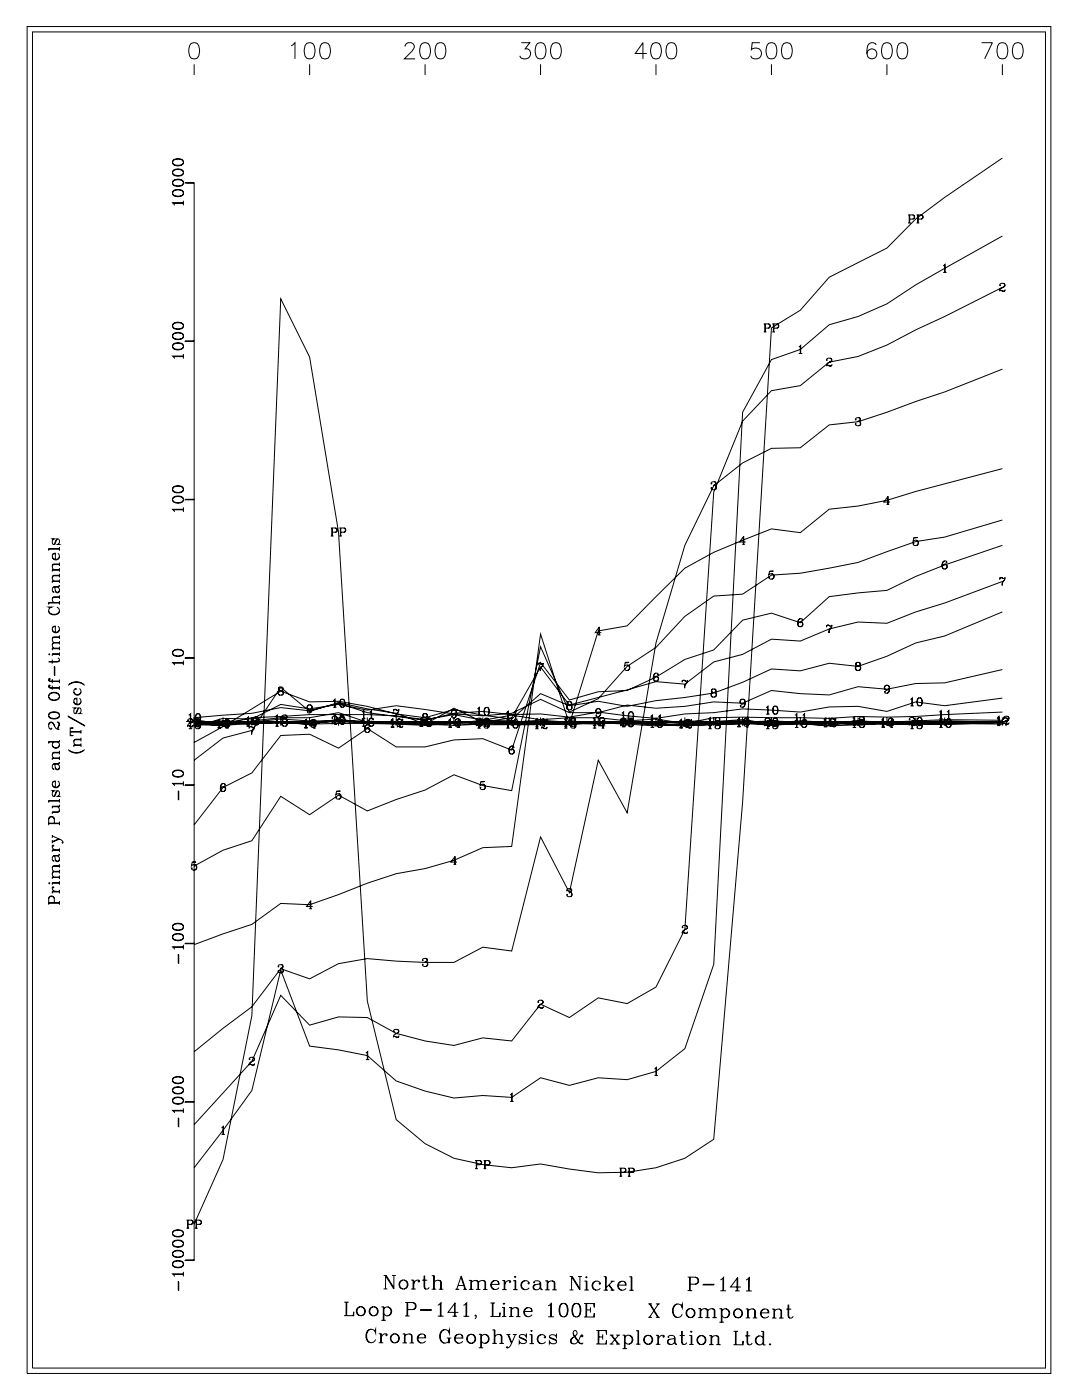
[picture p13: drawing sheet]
<svg xmlns="http://www.w3.org/2000/svg" width="215mm" height="279mm" viewBox="0 0 215 279" stroke-linecap="round" stroke-linejoin="round" font-family="sans-serif">
<g fill="none" stroke="#000" stroke-width=".2">
<path d="M5.4 5.3h204v268.5h-204zM6.5 6.4h201.9v266.3h-201.9zM38.1 8.7a1.05 1.05 0 0 1 1.5 .4 2.68 2.68 0 0 1-.3 2.5 1.06 1.06 0 0 1-1.5-.5 2.68 2.68 0 0 1 .3-2.4zM38.7 12.8v2.2M58 9.1l.8-.6v3.2M61.1 8.7a1.05 1.05 0 0 1 1.5 .4 2.68 2.68 0 0 1-.3 2.5 1.06 1.06 0 0 1-1.5-.5 2.68 2.68 0 0 1 .3-2.4zM61.7 12.8v2.2M64.2 8.7a1.05 1.05 0 0 1 1.5 .4 2.63 2.63 0 0 1-.3 2.5 1.05 1.05 0 0 1-1.5-.5 2.71 2.71 0 0 1 .3-2.4zM80.7 9.3a.84 .84 0 0 1 .6-.8h.7a.8 .8 0 0 1 .4 1.2l-1.8 2h2.1M84.1 8.7a1.04 1.04 0 0 1 1.5 .4 2.65 2.65 0 0 1-.3 2.5 1.05 1.05 0 0 1-1.5-.5 2.68 2.68 0 0 1 .3-2.4zM84.7 12.8v2.2M87.2 8.7a1.05 1.05 0 0 1 1.5 .4 2.71 2.71 0 0 1-.3 2.5 1.05 1.05 0 0 1-1.5-.5 2.63 2.63 0 0 1 .3-2.4z"/>
<path d="M103.9 8.5h1.7l-.9 1.2a1.04 1.04 0 0 1 1.1 1.2 1.04 1.04 0 0 1-1.5 .8l-.4-.1-.3-.5M107.1 8.7a1.05 1.05 0 0 1 1.5 .4 2.63 2.63 0 0 1-.3 2.5 1.06 1.06 0 0 1-1.5-.5 2.73 2.73 0 0 1 .3-2.4zM107.7 12.8v2.2M110.2 8.7a1.05 1.05 0 0 1 1.5 .4 2.69 2.69 0 0 1-.3 2.5 1.04 1.04 0 0 1-1.5-.5 2.63 2.63 0 0 1 .3-2.4zM128.9 10.7h-2.3l1.5-2.2v3.2M130.1 8.7a1.05 1.05 0 0 1 1.6 .4 2.71 2.71 0 0 1-.3 2.5 1.05 1.05 0 0 1-1.6-.5 2.63 2.63 0 0 1 .3-2.4zM130.7 12.8v2.2M133.2 8.7a1.05 1.05 0 0 1 1.5 .4 2.7 2.7 0 0 1-.3 2.5 1.06 1.06 0 0 1-1.5-.5 2.69 2.69 0 0 1 .3-2.4zM151.4 8.5h-1.5l-.1 1.4a1.14 1.14 0 0 1 1.7 0 1.14 1.14 0 0 1-.2 1.7 1.14 1.14 0 0 1-1.7-.5M153.1 8.7a1.05 1.05 0 0 1 1.6 .4 2.69 2.69 0 0 1-.3 2.5 1.04 1.04 0 0 1-1.6-.5 2.63 2.63 0 0 1 .3-2.4zM153.7 12.8v2.2M156.2 8.7a1.05 1.05 0 0 1 1.5 .4 2.68 2.68 0 0 1-.3 2.5 1.06 1.06 0 0 1-1.5-.5 2.69 2.69 0 0 1 .3-2.4z"/>
<path d="M174.6 9a.94 .94 0 0 0-1.4-.3 2.93 2.93 0 0 0-.3 2.6 1 1 0 0 0 1.6 .1 1 1 0 0 0-.3-1.6 1 1 0 0 0-1.4 .9M176.1 8.7a1.05 1.05 0 0 1 1.6 .4 2.7 2.7 0 0 1-.3 2.5 1.06 1.06 0 0 1-1.6-.5 2.69 2.69 0 0 1 .3-2.4zM176.8 12.8v2.2M179.2 8.7a1.05 1.05 0 0 1 1.6 .4 2.68 2.68 0 0 1-.4 2.5 1.06 1.06 0 0 1-1.5-.5 2.68 2.68 0 0 1 .3-2.4zM195.6 8.5h2.2l-1.6 3.2M199.2 8.7a1.05 1.05 0 0 1 1.5 .4 2.68 2.68 0 0 1-.3 2.5 1.06 1.06 0 0 1-1.6-.5 2.69 2.69 0 0 1 .4-2.4zM199.8 12.8v2.2M202.2 8.7a1.04 1.04 0 0 1 1.6 .4 2.65 2.65 0 0 1-.3 2.5 1.05 1.05 0 0 1-1.6-.5 2.7 2.7 0 0 1 .3-2.4zM34.4 38.6a.97 .97 0 0 0 1.2 .6l.5-.1a.67 .67 0 0 0 .5-.6 .67 .67 0 0 0-.5-.6 1.81 1.81 0 0 0-1.6 .2 .58 .58 0 0 0 .3 .9 1.27 1.27 0 0 0 1.7-.4M34.4 38.4a1.36 1.36 0 0 1 2.1 0M34.4 36.5a1.17 1.17 0 0 0 1.7 .5 .66 .66 0 0 0 .5-.6 .66 .66 0 0 0-.5-.6 1.74 1.74 0 0 0-1.6 .2 .58 .58 0 0 0 .3 .9 1.26 1.26 0 0 0 1.7-.4M34.4 36.3a1.38 1.38 0 0 1 2.1 0"/>
<path d="M34.4 34.5a.97 .97 0 0 0 1.2 .6l.5-.1a.67 .67 0 0 0 .5-.6 .67 .67 0 0 0-.5-.6 1.8 1.8 0 0 0-1.6 .2 .58 .58 0 0 0 .3 .9 1.27 1.27 0 0 0 1.7-.4M34.4 34.3a1.36 1.36 0 0 1 2.1 0M34.4 32.4a1.17 1.17 0 0 0 1.7 .6 .66 .66 0 0 0 .5-.7 .66 .66 0 0 0-.5-.6 1.74 1.74 0 0 0-1.6 .2 .58 .58 0 0 0 .3 1 1.26 1.26 0 0 0 1.7-.5M34.4 32.2a1.36 1.36 0 0 1 2.1 0M36.9 36.4l1.7 .1zM37.1 36.4h1.6v214.8h-1.6M199.8 31.5l-11.5 7.8-5.8 4.3-5.7 5.8-11.5 5.9-5.8 6.5-5.8 3.6-5.7 94.5-5.8 67.2-5.7 3.8a40.1 40.1 0 0 1-23 2.1l-5.8-1-5.7 .8-5.8-.7-5.7-1.2-5.8-2.9-5.7-4.8-5.8-23.7-5.7-93.5-5.8-34.8-5.7-11.6-5.8 142.8-5.8 28.7-5.7 12.9M34.5 40.5h2M36.5 40.4h-2.1l.4 .5M36.5 40v.9M181 42.8h.9a.42 .42 0 0 1 .4 .5 .42 .42 0 0 1-.4 .4h-.6M181 44.4h.5"/>
<path d="M181.2 42.8v1.6M181.3 42.8v1.6M181.9 42.8l.3 .3-.1 .4-.2 .2M182.7 42.8h.9a.42 .42 0 0 1 .4 .5 .42 .42 0 0 1-.4 .4h-.6M182.7 44.4h.5M182.9 42.8v1.6M183 42.8v1.6M183.6 42.8l.3 .3-.1 .4-.2 .2M188 53l.3-.3v1.6M188 54.3h.6M188.3 52.8v1.5M199.3 56.8l.1 .1h-.2a.55 .55 0 0 1 .6-.4 .55 .55 0 0 1 .5 .4l-.3 .3a.78 .78 0 0 0-.8 .9"/>
<path d="M199.8 47l-17.3 9.8-5.7 3.8-5.8 2.5-5.7 1.6-5.8 5-5.8 2-5.7 10.5-5.8 110-5.7 16.8-5.8 4.6-5.7 1.6-5.8-.4-5.7 1.5-5.8-1.5-5.7 3.9-5.8-.3-5.7 .5-5.8-1.4-5.7-2-5.8-5.1-5.7-1.1-5.8-.8-5.7-15.2-5.8 24-5.8 8-5.7 7.5M199.8 57.3l-11.5 5.8-5.8 2.6-5.7 3.1-5.8 2.3-5.7 1.1-5.8 4.7-5.8 1-5.7 6-5.8 14.2-5.7 87.2-5.8 11.4-5.7 3.3-5.8-1.1-5.7 3.9-5.8-2.6-5.7 7.3-5.8-.6-5.7 1.5-5.8-.9-5.7-1.5-5.8-3.2-5.7-.1-5.8 1.6-5.7-5.9-5.8 13.1-11.5 12.7M199.9 56.5l.3 .3a.6 .6 0 0 1-.6 .6M200.3 57.9l-.2 .1-.9-.1M200.3 57.7l-.1 .4-.7-.2M34.4 69.1a1.17 1.17 0 0 0 1.7 .5 .66 .66 0 0 0 .5-.6 .66 .66 0 0 0-.5-.6 1.8 1.8 0 0 0-1.6 .2 .58 .58 0 0 0 .3 .9 1.27 1.27 0 0 0 1.7-.4M34.4 68.9a1.36 1.36 0 0 1 2.1 0M34.4 67.1a.97 .97 0 0 0 1.2 .6l.5-.1a.66 .66 0 0 0 .5-.6 .66 .66 0 0 0-.5-.6 1.74 1.74 0 0 0-1.6 .2 .57 .57 0 0 0 .3 .9 1.26 1.26 0 0 0 1.7-.4M34.4 66.9a1.38 1.38 0 0 1 2.1 0M34.4 65a1.17 1.17 0 0 0 1.7 .5 .66 .66 0 0 0 .5-.6 .66 .66 0 0 0-.5-.6 1.83 1.83 0 0 0-1.6 .2 .58 .58 0 0 0 .3 1 1.26 1.26 0 0 0 1.7-.5M34.4 64.8a1.36 1.36 0 0 1 2.1 0M34.5 71.1h2"/>
<path d="M36.5 71h-2.1l.4 .5M36.5 70.6v.9M36.9 68h1.7zM152.2 64.6h.9l.4 .3a.42 .42 0 0 1-.4 .5h-.6M152.2 66.2h.5M152.4 64.6v1.6M152.5 64.6v1.6M153.1 64.6l.3 .3v.3l-.3 .2M153.9 64.6h.9l.4 .3a.42 .42 0 0 1-.4 .5h-.6M153.9 66.2h.5M154.1 64.6v1.6M154.2 64.6v1.6"/>
<path d="M154.8 64.6l.3 .3v.3l-.3 .2M159.2 69.2l.4-.3v1.6M159.2 70.5h.7M159.5 68.9v1.6M164.8 71.7v.1h-.1a.55 .55 0 0 1 .6-.4 .55 .55 0 0 1 .5 .4l-.3 .4a.78 .78 0 0 0-.8 .8M165.4 71.4l.3 .3a.62 .62 0 0 1-.6 .6M165.8 72.8l-.2 .1-.9-.1M165.8 72.6l-.2 .4-.7-.2M199.8 73.6l-11.5 4.5-17.3 6-5.7 .6-5.8 4.5-5.8 .2-5.7 2.9-5.8 4.5-5.7 11.9-5.8 19.5-5.7 33.8-5.8-10.5-5.7 26.4-5.8-11.1-5.7 22.8-5.8-.8-5.7 3h-5.8l-5.7-.2-5.8-.5-5.7 1-5.8 3-5.7-2-5.8 7.6-5.8 4.3-5.7 4.6M34.4 99.7a1.17 1.17 0 0 0 1.7 .5 .66 .66 0 0 0 .5-.6 .66 .66 0 0 0-.5-.6 1.72 1.72 0 0 0-1.6 .2 .58 .58 0 0 0 .3 .9 1.26 1.26 0 0 0 1.7-.4M34.4 99.5a1.38 1.38 0 0 1 2.1 0M34.4 97.6a.97 .97 0 0 0 1.2 .6l.5-.1a.67 .67 0 0 0 .5-.6 .67 .67 0 0 0-.5-.6 1.83 1.83 0 0 0-1.6 .2 .58 .58 0 0 0 .3 .9 1.26 1.26 0 0 0 1.7-.4"/>
<path d="M34.4 97.4a1.36 1.36 0 0 1 2.1 0M36.9 99.5l1.7 .1zM141.8 96.3v.2l-.1-.1a.51 .51 0 0 1 .5-.4 .51 .51 0 0 1 .5 .5l-.1 .1-.4 .1M142.4 96l.2 .2v.3l-.2 .2 .1 .1a.44 .44 0 0 1 .3 .5 .44 .44 0 0 1-.4 .3l-.5-.1-.2-.2 .1-.1v.1M142.6 96.9l.1 .4-.3 .3M170.6 83.6v.1l-.1-.1 .1-.3a.59 .59 0 0 1 .9 .2l-.1 .4-.5 .1M171.2 83.3a.39 .39 0 0 1 .1 .6l-.1 .1h.1a.44 .44 0 0 1 .3 .5 .44 .44 0 0 1-.4 .4l-.6-.1-.1-.2 .1-.2v.2M171.4 84.1l.1 .5-.3 .3M176.9 99.1v1.4M199.8 93.4l-17.3 4.6-5.7 1.7-5.8 1.2-5.7 .6-5.8 4.7-5.8-.8-11.5 4.7-5.7 3.1-11.5 11.5-5.8 1.1-5.7 18.5-5.8-17.9-5.7 42.3-5.8 .3-5.7 2.5-5.8 1.6-5.7 1-5.8 1.9-5.7 2.3-5.8 2-5.7-.2-5.8 4.1-5.8 1.9-5.7 2.2M9.7 109.5h2.1M10.4 111a.75 .75 0 0 0 .7 .5 .75 .75 0 0 0 .7-.5"/>
<path d="M10.4 115.9h1.4M10.4 113.6h1.4M10.8 117l.3 1 .4 .2a.65 .65 0 0 0 0-1.2M11 117.7a.42 .42 0 0 0 .4 .4 .42 .42 0 0 0 .4-.4M11 110.4l-.5 .1M11.4 107.4l-.5 1h-.4a.7 .7 0 0 1 .1-.9l.2-.1h-.4l.2 .1M11.5 110.3a.72 .72 0 0 1 .2 1.1 .72 .72 0 0 1-1.1 0 .72 .72 0 0 1 .2-1.1h.2v1.2M11.6 108.4l.2 .1h-.4l.2-.1a.69 .69 0 0 0 .1-.9l-.4-.1-.6 1.1M11.8 119h-1.1a.65 .65 0 0 0 0 1.1M11.8 119.1h-1.1l-.3 .3M11.8 116.7l-.3 .2h-.7l-.3 .2a.7 .7 0 0 0 .1 .9v-.1M11.8 116.6l-.3 .4h-.9"/>
<path d="M11.8 114.7h-1.1a.65 .65 0 0 0 0 1.1M11.8 114.8h-1.1l-.3 .3M11.8 112.4h-1.1a.66 .66 0 0 0 0 1.1M11.8 112.5h-1.1l-.3 .3M11.8 109v.8M11.8 112.1v.7M11.8 113.2v.8M11.8 114.4v.7M11.8 115.5v.7M11.8 118.7v.7M11.8 119.8v.7M11.8 113.5h-1.4v.5"/>
<path d="M11.8 115.8h-1.4v.4M11.8 109.3h-2.1v.5M34.5 101.6h2M36.5 101.5h-2.1l.4 .5M36.5 101.1v.9M65.9 105.2h.9a.42 .42 0 0 1 .4 .5 .42 .42 0 0 1-.4 .4h-.6M65.9 106.8h.6M66.2 105.2v1.6M66.8 105.2l.4 .3-.1 .4-.3 .2M67.6 105.2h.9a.42 .42 0 0 1 .4 .5 .42 .42 0 0 1-.4 .4h-.6M67.6 106.8h.5M67.8 105.2v1.6"/>
<path d="M67.9 105.2v1.6M68.5 105.2l.3 .3v.4l-.3 .2M147.9 108.5h.6M148.2 107v1.5M148.6 108h-1.2l.8-1.1v1.6M153.4 113.9l.7-.1h-.7l-.2 .8a.57 .57 0 0 1 .9-.2 .57 .57 0 0 1 0 .9 .57 .57 0 0 1-.9-.2l.1-.1v.1M153.8 114.4l.4 .4-.1 .4-.3 .2M176.7 100.5h.5M177.4 100.1h-1.3l.9-1.2v1.6M182.1 107.2l.8-.1h-.8l-.1 .8a.58 .58 0 0 1 .9-.2 .58 .58 0 0 1 0 .9 .58 .58 0 0 1-.9-.2l.1-.1v.1M182.6 107.7h.1a.57 .57 0 0 1 .3 .6 .57 .57 0 0 1-.4 .4M188.3 111.8a.97 .97 0 0 0-.1 1.6"/>
<path d="M188.3 112.4l.4 .5-.1 .3-.3 .2M188.6 112v.2v-.3a.61 .61 0 0 0-.6 0 .61 .61 0 0 0-.3 .6v.5a.52 .52 0 0 0 .6 .5 .52 .52 0 0 0 .5-.7 .52 .52 0 0 0-.8-.3l-.2 .4M199.2 115.4l.3-.3 .5 .2 .3-.2-.1 .5a1.3 1.3 0 0 0-.4 1.1M199.2 115.1v.5M199.3 115.2h.3l.4 .1M199.8 103.6l-11.5 3.5-5.8 .8-11.5 4.2-11.5 2.2-5.8 .3-5.7 3.8-5.8 .4-5.7 4-5.8 6.2-5.7 3.8-5.8 6.5-5.7 2.6-5.8-13-5.7 28.7-5.8-1-5.7-2.2-5.8 3.1-5.7 1.9-5.8 2.2-5.7-3.1-5.8 3.9-5.7-3.7-5.8 8.9-5.8 1.9-5.7 3.1M199.8 108.7l-11.5 3.9-5.8 2.3-5.7 2.8-5.8 .5-5.7 .7-5.8 5.2-5.8-1.9-5.7 1.4-5.8 5.9-5.7 1.9-5.8 3.6-5.7 2.6-5.8 .3-5.7 1.6-5.8-7.4-5.7 17.4-5.8-2.3-5.7 .3-5.8 1.4h-5.7l-5.8-3.7-5.7 3.9-5.8-2.8-5.7 .3-5.8 7.5-5.8 2.9-5.7 7.4M199.8 115.9l-11.5 4.3-5.8 1.8-5.7 2.2-5.8-.2-5.7 1.4-5.8 2.4-5.8-.4-5.7 3-5.8 1.5-5.7 4.5-5.8-.5-17.2 4.6-5.8-7.5-5.7 10.1-5.8 .8-5.7-2.7-5.8 3.1-5.7-2.1-5.8-.9-5.7-1.3-5.8 1.8-5.7-4.8-5.8 8.6-5.8 1.5-5.7 4.4M200.2 115.6a1.14 1.14 0 0 0-.5 1.1M9.7 138.9a1.11 1.11 0 0 0 1.2 .7 1.11 1.11 0 0 0 .9-.9 1.11 1.11 0 0 0-1.1-.7 1.11 1.11 0 0 0-1 .9 1.23 1.23 0 0 0 2.1 0M9.7 138.7a1.23 1.23 0 0 1 2.1 0M9.7 136.9l.3 .2h1.8"/>
<path d="M9.7 135.5l.3 .2h1.8M9.7 130.4h.2l-.1 .1zM9.7 121.8a1.21 1.21 0 0 0 2.1 0M9.7 120.2h2.1M9.8 136.7l.1 .1 .1-.1h-.3l.1 .4 .2 .1h1.8M9.8 135.3h.2l-.1-.1-.2 .1 .1 .4 .2 .1h1.8M10.4 125.5a.75 .75 0 0 0 .7 .5 .75 .75 0 0 0 .7-.5M10.4 131.4v.9M10.4 135.3v.9M10.4 136.7v.8M10.4 130.4h1.4M10.4 129.3h1.4"/>
<path d="M10.8 132.9l.1 1.7zM11 124.9l-.5 .1M11.3 121a.79 .79 0 0 1 .5 .9 .79 .79 0 0 1-.8 .6 .94 .94 0 0 1-1-.2 .94 .94 0 0 1-.2-1l.2-.2-.3-.1h.6l-.3 .1M11.5 131.1a.43 .43 0 0 1 .2 .8l-2 .1M11.5 124.8a.71 .71 0 0 1 .2 1.1 .71 .71 0 0 1-1.1 0 .71 .71 0 0 1 .2-1.1h.2v1.2M11.8 131.7l-.4 .2h-1.7M11.8 128.1h-1.1a.66 .66 0 0 0 0 1.1M11.8 128.2h-1.1l-.3 .3M11.8 127h-1.1a.65 .65 0 0 0 0 1.1M11.8 127h-1.1l-.3 .4M11.8 126.6v.8M11.8 127.8v.7"/>
<path d="M11.8 128.9v.7M11.8 130v.7M11.8 135.4v.8M11.8 136.8v.7M11.8 129.2h-1.4v.4M11.8 130.3h-1.4v.4M11.8 120.1h-2.1v.4M13.6 136.6a2.2 2.2 0 0 1 3.3 0M13.8 136.4l.4-.2a2.63 2.63 0 0 1 2.5 .2M14.7 139.9a.75 .75 0 0 0 .7 .5 .75 .75 0 0 0 .7-.5M14.7 137.9a.75 .75 0 0 0 .7 .6 .75 .75 0 0 0 .7-.6M15.3 139.3l-.5 .1"/>
<path d="M15.8 139.2a.71 .71 0 0 1 .2 1 .71 .71 0 0 1-1.1 0 .71 .71 0 0 1 .2-1h.2v1.2M15.8 137.2a.72 .72 0 0 1 .2 1.1 .72 .72 0 0 1-1.1 0 .72 .72 0 0 1 .2-1.1v.2l-.1-.1M34.4 130.2a.97 .97 0 0 0 1.2 .6l.5-.1a.66 .66 0 0 0 .5-.6 .66 .66 0 0 0-.5-.6 1.74 1.74 0 0 0-1.6 .2 .57 .57 0 0 0 .3 .9 1.26 1.26 0 0 0 1.7-.4M34.4 130a1.38 1.38 0 0 1 2.1 0M34.5 132.2h2M36.5 132.1h-2.1l.4 .5M36.5 131.7v.9M36.9 131.1l1.7 .1zM55.8 136.9l-.2 .1-.1 .4a.54 .54 0 0 0 .9 0v-.2a.53 .53 0 0 0-.7-.2 .38 .38 0 0 0 .1 .6M55.8 137.6l-.4 .3a.53 .53 0 0 0 .7 .7 .53 .53 0 0 0 .2-.9l-.2-.1M55.8 137.6l-.3 .3v.4l.3 .3M56.1 136.9a.38 .38 0 0 1 .2 .7h-.2"/>
<path d="M56.1 137.6l.3 .3-.1 .5-.2 .2M66.4 139.7l.4-.3v1.6M66.7 139.4v1.6M68.1 139.4a.93 .93 0 0 0 0 1.6h.2a.93 .93 0 0 0 0-1.6h-.2a1.03 1.03 0 0 0 0 1.6M68.3 139.4a1.03 1.03 0 0 1 0 1.6M107.2 132.5l.2-.4 .6 .3 .3-.3-.1 .5a1.33 1.33 0 0 0-.5 1.2M107.2 132.1v.5M107.3 132.3l.3-.1 .4 .2M108.2 132.6a1.19 1.19 0 0 0-.6 1.2M113.3 139.9h-.2l-.1 .4a.56 .56 0 0 0 .9 0v-.2a.54 .54 0 0 0-.7-.2l-.1 .4 .2 .2M113.6 139.9l.3 .2-.1 .4h-.2M119.2 126.6h.5"/>
<path d="M119.4 125.1v1.5M119.8 126.1h-1.2l.9-1.1v1.6M124.6 132.1l.8-.1h-.8l-.1 .8a.57 .57 0 0 1 .8-.2 .57 .57 0 0 1 0 .9 .57 .57 0 0 1-.8-.2h.1h-.1M125.1 132.6h.1a.55 .55 0 0 1 .3 .6 .55 .55 0 0 1-.4 .4M130.7 134.2a.99 .99 0 0 0 0 1.6M130.8 134.8l.4 .4-.1 .4-.3 .2M131.1 134.4v.2l.1-.2a.5 .5 0 0 0-.5-.2 .5 .5 0 0 0-.4 .4 .81 .81 0 0 0 .4 1.2 .5 .5 0 0 0 .6-.4 .5 .5 0 0 0-.4-.6 .5 .5 0 0 0-.6 .4M136 135.9l.2-.3 .5 .2 .3-.2v.4a1.28 1.28 0 0 0-.5 1.2M136 135.6v.4M136 135.7l.3-.1 .4 .2M137 136a1.14 1.14 0 0 0-.6 1.2M142.1 137.3l-.2 .1-.1 .4a.54 .54 0 0 0 .9 0v-.2a.56 .56 0 0 0-.8-.2v.4l.2 .2"/>
<path d="M142.1 138l-.4 .3a.53 .53 0 0 0 .7 .7 .53 .53 0 0 0 .2-.9l-.2-.1M142.1 138l-.3 .3 .1 .5 .2 .1M142.4 137.3l.2 .3v.2l-.2 .2M142.4 138l.3 .3-.1 .5-.2 .1M147.9 139.4l-.4 .4 .1 .3 .3 .2M148.1 139.4a.98 .98 0 0 1-.1 1.6M148.5 139.9a.51 .51 0 0 1-.7 .4 .51 .51 0 0 1-.3-.8 .51 .51 0 0 1 .8-.1 .83 .83 0 0 1 .2 1 .83 .83 0 0 1-.9 .5v-.3v.1M159.5 123.3a.96 .96 0 0 0-.1 1.6M159.6 123.9l.4 .5-.1 .3-.3 .2M159.9 123.5v.2l.1-.2a.56 .56 0 0 0-.7-.1 .56 .56 0 0 0-.3 .6v.5a.52 .52 0 0 0 .5 .5 .52 .52 0 0 0 .5-.7 .52 .52 0 0 0-.7-.3l-.3 .4M164.7 124.9l.2-.3 .6 .2 .3-.2-.1 .4a1.28 1.28 0 0 0-.4 1.2M164.7 124.6v.4"/>
<path d="M164.8 124.7l.3-.1 .4 .2M165.7 125a1.14 1.14 0 0 0-.5 1.2M170.9 132l-.3 .1v.4a.53 .53 0 0 0 .9 0l-.1-.4-.5-.1a.39 .39 0 0 0-.2 .6l.2 .1M170.9 132.7l-.4 .3a.54 .54 0 0 0 .6 .7 .54 .54 0 0 0 .4-.8l-.3-.2M170.9 132.7l-.3 .3v.3l.3 .3M171.2 132a.39 .39 0 0 1 .1 .6l-.1 .1M171.2 132.7l.3 .3v.3l-.3 .3M176.7 136.6l-.4 .4 .1 .3 .3 .3M176.8 136.6a.97 .97 0 0 1 0 1.6M177.2 137.1a.52 .52 0 0 1-.7 .4 .52 .52 0 0 1-.2-.8 .52 .52 0 0 1 .8-.1 .88 .88 0 0 1 .2 1 .88 .88 0 0 1-.8 .6l-.2-.2 .1-.2v.2M181.4 139.4l.4-.3v1.6M181.7 139.2v1.5"/>
<path d="M183.2 139.1a.93 .93 0 0 0 0 1.6h.2a.93 .93 0 0 0 0-1.6 .93 .93 0 0 0-.2 1.6M183.4 139.1a1.02 1.02 0 0 1 0 1.6M199.8 122l-11.5 4.8-5.8 1.4-5.7 2.6-5.8 2-5.7-.6-5.8 1.5-5.8-.4-5.7 2.7-5.8 2.1-5.7 .9-5.8 .7-5.7 1.1-5.8-1-5.7 .9-5.8-2.4-5.7 5-5.8-.7-5.7-1.2-5.8 1.7-5.7-.8-5.8-1.5-5.7-1-5.8 .1-5.7-2.1-11.6 7-5.7 3.2M199.8 133.5l-11.5 2.6-5.8 .1-5.7 1.2-5.8-.5-5.7 1.6-5.8-.2-5.8-.7-5.7 2.6-5.8-.3-5.7 .9-5.8 .4-5.7-.7-5.8 1.5h-5.7l-5.8-2.6-5.7 2.8-5.8 .5-5.7-.4-11.5-1.6-5.8 .8-5.7-1.1-5.8 .9-5.7-.9-5.8 2.9-5.8-.1-5.7 1.6M199.8 139.1l-11.5 1.6-5.8-.8-5.7 1.9-5.8-1-5.7 .1-5.8 1-11.5-.6-5.8 .7-5.7 .3-5.8 .9-5.7-.5-5.8-.8-5.7 1-5.8-.6-5.7 .1-5.8-.6-5.7 .4-5.8 1.4-11.5-1.6-5.7-1.8-5.8 1.5-5.7-.7-5.8 1.2-11.5 .9M9.7 144.4l.1-.2a.47 .47 0 0 1 .7-.1l.4 .7M9.7 142.7a.96 .96 0 0 0 1.2 .6l.5-.1a.66 .66 0 0 0 .5-.6 .66 .66 0 0 0-.5-.6 1.74 1.74 0 0 0-1.6 .2 .58 .58 0 0 0 .3 .9 1.26 1.26 0 0 0 1.7-.4M9.7 142.5a1.38 1.38 0 0 1 2.1 0M9.7 159.7h2.1M10.1 145.2h.1v.2a.73 .73 0 0 1-.5-.8 .73 .73 0 0 1 .6-.7l.4 .4a1.06 1.06 0 0 0 1.1 1.1M10.4 156.4a.75 .75 0 0 0 .7 .5 .75 .75 0 0 0 .7-.5M10.4 148.5a.75 .75 0 0 0 .7 .5 .75 .75 0 0 0 .7-.5"/>
<path d="M10.4 151.2h1.4M10.7 147.9a.68 .68 0 0 0-.1 1 .68 .68 0 0 0 1 0 .68 .68 0 0 0-.1-1M10.8 152.3l.3 1 .4 .1a.65 .65 0 0 0 0-1.1M11 155.8l-.5 .1M11 153a.42 .42 0 0 0 .4 .3 .42 .42 0 0 0 .4-.3M11.3 143.9l.5 .2v.4l-.3 .5M11.4 157.6l-.5 1h-.4a.7 .7 0 0 1 .1-.9l.2-.1h-.4l.2 .1M11.5 155.7a.72 .72 0 0 1 .2 1.1 .72 .72 0 0 1-1.1 0 .72 .72 0 0 1 .2-1.1h.2v1.2M11.5 143.9l.2 .3-.2 .8 .1 .4M11.6 158.6l.2 .1h-.4l.4-.4v-.4l-.2-.3h-.3l-.6 1.1M11.8 152l-.3 .2-.9 .1a.69 .69 0 0 0 0 1v-.1M11.8 151.9l-.1 .3-.2 .1h-.9"/>
<path d="M11.8 150h-1.1a.66 .66 0 0 0 0 1.1M11.8 150.1h-1.1l-.3 .3M11.8 147.5v.4h-2.1M11.8 149.6v.8M11.8 150.8v.7M11.8 159.3v.7M11.8 151.1h-1.4v.4M11.8 159.6h-2.1v.4M11.8 147.8h-2.1v.4M13.6 149.4a2.21 2.21 0 0 0 3.3 0M13.6 142.7l3.3 2zM13.8 149.6l.4 .2a2.64 2.64 0 0 0 2.5-.2"/>
<path d="M14 145.2l.6-.1h-.6v1.5h.6l-.6-.1M14 145.9h2.1M14 145.8h2.1M14.7 148.6h1.4M15.7 141.1l-.6 1.1h-.2l-.2-.3 .1-.6 .3-.2h-.4l.2 .1M15.9 142.1l.2 .1h-.4l.4-.4v-.4l-.2-.3h-.3l-.6 1.1M16.1 147.4h-1.1a.65 .65 0 0 0 0 1.1M16.1 147.4h-1.1l-.3 .4M16.1 148.5h-1.4v.4M16.1 145.5v.7M16.1 147v.8M16.1 148.2v.7"/>
<path d="M34.4 154.3a.97 .97 0 0 0 1.2 .6l.5-.1a.66 .66 0 0 0 .5-.6 .66 .66 0 0 0-.5-.6 1.72 1.72 0 0 0-1.6 .2 .57 .57 0 0 0 .3 .9 1.27 1.27 0 0 0 1.7-.4M34.4 154.1a1.38 1.38 0 0 1 2.1 0M34.5 156.2h2M35.5 157.7l.1 1.7zM36.5 156.1h-2.1l.4 .5M36.5 155.7v.9M36.9 156.4l1.7 .1zM37.1 143.8h2.4M37.5 143.6h-.1a.55 .55 0 0 1 .6-.4 .55 .55 0 0 1 .5 .5l-.3 .3a.78 .78 0 0 0-.8 .9M37.6 142.6l.4-.3v1.6M37.6 143.9l.4-.3v1.7M37.6 145.3h.7"/>
<path d="M37.9 142.3v3M38.1 143.3l.2 .1 .1 .3-.6 .5M38.5 144.6l-.3 .2-.8-.1M38.5 144.5l-.2 .4-.7-.3M38.7 143.8h161.1M38.7 143v1.6M39.1 143.7l.7-.1h-.7l-.2 .8a.58 .58 0 0 1 .9-.2 .58 .58 0 0 1 0 .9 .58 .58 0 0 1-.9-.2l.1-.1v.1M39.4 142.3a.93 .93 0 0 0 0 1.6h.1a.94 .94 0 0 0 0-1.6h-.1a1.05 1.05 0 0 0 0 1.6M39.4 143.3a.93 .93 0 0 0 0 1.6h.1a.94 .94 0 0 0 0-1.6h-.1a1.04 1.04 0 0 0 0 1.6M39.5 142.3a1.05 1.05 0 0 1 0 1.6M39.5 144.2l.4 .4-.1 .4-.3 .3M39.5 143.3a1.04 1.04 0 0 1 0 1.6"/>
<path d="M43.4 143.8l.4-.3v1.6M43.4 143.7l.4-.3v1.6M43.4 145.1h.7M43.4 145h.7M43.6 143.8h1.7M43.7 143.5v1.6M44.4 156.2a.97 .97 0 0 0 0 1.6M44.4 143v1.6M44.5 156.8h.2a.51 .51 0 0 1 .2 .6 .51 .51 0 0 1-.4 .4M44.8 156.4v.1l.1-.1a.56 .56 0 0 0-.7-.2 .56 .56 0 0 0-.3 .6v.5a.52 .52 0 0 0 .6 .5 .52 .52 0 0 0 .4-.6 .52 .52 0 0 0-.7-.4l-.2 .4M44.9 143.8l.4-.3v1.6M44.9 145.1h.7"/>
<path d="M45.2 143.4a.96 .96 0 0 0-.1 1.6M45.2 143.6v1.5M45.3 144l.4 .5-.1 .3-.3 .2M45.6 143.6v.2l.1-.2a.51 .51 0 0 0-.5-.2 .51 .51 0 0 0-.5 .4 .83 .83 0 0 0 .4 1.2 .5 .5 0 0 0 .6-.4 .5 .5 0 0 0-.4-.6 .5 .5 0 0 0-.6 .5M49.1 143.2l.4-.3v1.6M49.1 143.4l.4-.3v1.7M49.1 144.5h.7M49.1 144.8h.7M49.4 143.8h1.6M49.4 143v1.8M49.7 145.1l.2-.3 .5 .2 .3-.2v.4l-.5 .8v.4M49.7 144.8v.4"/>
<path d="M49.7 144.9h.3l.4 .1M50.2 143v1.6M50.4 143.4l.3-.3 .5 .3 .3-.3-.1 .5a1.28 1.28 0 0 0-.4 1.2M50.4 143.1v.5M50.5 143.2v.1h-.1a.55 .55 0 0 1 .6-.4 .55 .55 0 0 1 .5 .4l-.3 .4a.78 .78 0 0 0-.8 .8M50.5 143.3l.3-.1 .4 .2M50.7 145.2a1.15 1.15 0 0 0-.6 1.2M51.1 142.9l.3 .3a.61 .61 0 0 1-.6 .6M51.4 143.6a1.15 1.15 0 0 0-.5 1.2M51.5 144.3l-.2 .1-.9-.1M51.5 144.1l-.1 .4-.7-.2M54.9 142.8l.4-.3v1.6"/>
<path d="M54.9 143.4l.4-.3v1.7M54.9 144.1h.7M54.9 144.8h.7M55.1 143.8h1.7M55.2 142.6v2.2M56 143v1.6M56.3 142.8v.2l-.1-.2 .1-.2a.6 .6 0 0 1 .9 .1l-.1 .4-.5 .1M56.6 143.1l-.3 .1v.4a.54 .54 0 0 0 .9 0v-.2a.54 .54 0 0 0-.8-.2l-.1 .4 .3 .2M56.6 143.8l-.4 .3a.53 .53 0 0 0 .6 .7 .53 .53 0 0 0 .4-.8l-.3-.2M56.6 143.8l-.3 .3v.3l.3 .4M56.9 142.5l.2 .2-.1 .4-.1 .1 .1 .1a.45 .45 0 0 1 .3 .5 .45 .45 0 0 1-.4 .3l-.6-.1-.1-.2 .1-.1v.1M56.9 143.1l.2 .3v.2l-.2 .2"/>
<path d="M56.9 143.8l.3 .3-.1 .5-.2 .2M57.1 143.4l.1 .4-.3 .3M60.6 143.8l.4-.3v1.6M60.6 143.7l.4-.3v1.6M60.6 145.1h.7M60.6 145h.7M60.9 143.8h1.6M60.9 143.5v1.6M61.6 140.5l-.4 .5 .1 .3 .3 .2M61.7 143v1.6M61.8 140.5a.97 .97 0 0 1-.1 1.6M62.2 141a.52 .52 0 0 1-.7 .4 .52 .52 0 0 1-.3-.7 .52 .52 0 0 1 .8-.1 .83 .83 0 0 1 .3 1 .83 .83 0 0 1-1 .4v-.3v.2"/>
<path d="M62.4 143.4l-.2 .1a.51 .51 0 0 0-.2 .5 .51 .51 0 0 0 .4 .4M62.4 145.1h.5M62.5 143.4a.96 .96 0 0 1 0 1.6M62.6 143.7v1.4M62.9 143.9a.52 .52 0 0 1-.7 .4 .52 .52 0 0 1-.2-.7 .52 .52 0 0 1 .8-.1 .87 .87 0 0 1 .2 .9 .87 .87 0 0 1-.8 .6l-.2-.2 .1-.2v.2M63.1 144.7h-1.2l.8-1.2v1.6M66.2 143.1h.1h-.1a.55 .55 0 0 1 .5-.4 .55 .55 0 0 1 .5 .5l-.3 .3a.79 .79 0 0 0-.7 .9M66.4 142.8l.4-.3v1.6M66.4 141h.7M66.6 143.8h1.7M66.7 142.6v1.5M66.8 142.8l.3 .1 .1 .3-.7 .5"/>
<path d="M67.1 157.7h.7h-.7l-.2 .7a.58 .58 0 0 1 .9-.1 .58 .58 0 0 1 0 .8 .58 .58 0 0 1-.9-.1l.1-.2v.2M67.2 144.1l-.2 .2-.8-.1M67.2 144l-.1 .4-.7-.3h.7M67.5 143v1.6M67.5 158.2l.4 .5-.1 .3-.3 .3M67.8 142.6l.8-.1h-.8l-.1 .8a.58 .58 0 0 1 .9-.2 .58 .58 0 0 1 0 .9 .58 .58 0 0 1-.9-.2l.1-.1v.1M68.1 142.8a.93 .93 0 0 0 0 1.6h.2a.93 .93 0 0 0 0-1.6h-.2a1.03 1.03 0 0 0 0 1.6M68.3 143l.1 .1a.56 .56 0 0 1 .3 .6 .56 .56 0 0 1-.4 .4M68.3 142.8a1.03 1.03 0 0 1 0 1.6M72.1 141.9l.4-.3v1.6M72.1 143.4l.4-.3v1.7M72.1 143.2h.7"/>
<path d="M72.1 144.8h.7M72.4 143.8h1.6M72.4 141.7v3.1M73.2 144.4a.97 .97 0 0 0-.1 1.6M73.2 143v1.6M73.3 145l.4 .5-.1 .3-.3 .2M73.6 144.6v.2l.1-.2a.51 .51 0 0 0-.5-.2 .51 .51 0 0 0-.5 .4 .82 .82 0 0 0 .4 1.2 .5 .5 0 0 0 .6-.4 .5 .5 0 0 0-.4-.6 .5 .5 0 0 0-.6 .5M73.7 141.9l.4-.3v1.6M73.7 143.2h.7M74 143.1a.96 .96 0 0 0-.1 1.7M74 141.7v1.5M74.1 143.8h.1a.51 .51 0 0 1 .2 .5 .51 .51 0 0 1-.3 .5"/>
<path d="M74.4 143.4v.1v-.1a.52 .52 0 0 0-.5-.3 .52 .52 0 0 0-.4 .4 .84 .84 0 0 0 .4 1.3 .51 .51 0 0 0 .6-.4 .51 .51 0 0 0-.4-.6 .51 .51 0 0 0-.6 .4M77.9 143.7l.4-.3v1.6M77.9 143.6l.4-.3v1.6M77.9 145h.7M77.9 144.9h.7M78.1 143.8h1.7M78.2 143.3v1.7M78.4 141.7l.3-.3 .5 .2 .3-.2-.1 .4a1.3 1.3 0 0 0-.4 1.2v1.6M78.4 141.4v.4M78.5 141.5l.3-.1 .4 .2M79.2 143.6l.2-.3 .6 .2 .3-.2-.1 .4a1.38 1.38 0 0 0-.5 1.2M79.2 143.3v.4"/>
<path d="M79.3 143.7v.2l-.1-.1a.55 .55 0 0 1 .6-.4 .55 .55 0 0 1 .5 .5l-.3 .3a.79 .79 0 0 0-.8 .8M79.3 143.4l.3-.1 .4 .2M79.4 141.8a1.14 1.14 0 0 0-.5 1.2M79.9 143.4l.2 .2 .1 .3-.6 .4M80.2 143.7a1.17 1.17 0 0 0-.5 1.2M80.3 144.8l-.3 .1h-.8M80.3 144.6l-.2 .4-.7-.2M83.6 143.4l.4-.3v1.7M83.6 144.8h.7M83.9 143.8h1.6M83.9 143.2v1.6M84.6 142.3h-.3v.4a.54 .54 0 0 0 .9 0v-.2a.53 .53 0 0 0-.8-.2l-.1 .4 .3 .2"/>
<path d="M84.6 142.9l-.4 .3a.54 .54 0 0 0 .6 .7 .54 .54 0 0 0 .4-.8l-.3-.2M84.6 142.9l-.3 .3v.4l.3 .3M84.7 143v1.6M84.9 142.3a.39 .39 0 0 1 .1 .6h-.1M84.9 142.9l.3 .3v.4l-.3 .3M85 143.4v.2l-.1-.1a.51 .51 0 0 1 .6-.4 .51 .51 0 0 1 .4 .5v.2h-.5M85.3 143.1l-.2 .1-.1 .4a.56 .56 0 0 0 .9 0v-.2a.55 .55 0 0 0-.7-.2l-.1 .4 .2 .2M85.3 143.8l-.4 .3a.53 .53 0 0 0 .7 .7 .53 .53 0 0 0 .3-.9l-.3-.1M85.3 143.8l-.3 .3v.3l.3 .4M85.6 143.8l.3-.2v-.2l-.3-.3 .3 .3v.2l-.3 .2 .2 .1a.45 .45 0 0 1 .2 .5 .45 .45 0 0 1-.4 .4l-.5-.1-.2-.3 .1-.1v.1M85.6 143.8l.3 .3v.5l-.3 .2 .3-.4v-.4M89.4 143.7l.4-.3v1.6"/>
<path d="M89.4 143.6l.4-.3v1.6M89.4 145h.7M89.4 144.9h.7M89.6 143.8h1.7M89.7 143.3v1.7M90.4 141.5l-.4 .5 .1 .3 .3 .2M90.5 143v1.6M90.6 141.5a.98 .98 0 0 1-.1 1.6M90.9 142a.51 .51 0 0 1-.7 .4 .51 .51 0 0 1-.2-.7 .51 .51 0 0 1 .8-.1 .88 .88 0 0 1 .2 .9 .88 .88 0 0 1-.8 .6l-.2-.2 .1-.2v.2M91.2 143.3l-.4 .4 .1 .3 .3 .3M91.2 145h.5M91.3 143.3a.97 .97 0 0 1-.1 1.6"/>
<path d="M91.4 143.6v1.4M91.7 143.8a.52 .52 0 0 1-.7 .4 .52 .52 0 0 1-.2-.7 .52 .52 0 0 1 .7-.2 .87 .87 0 0 1 .3 1 .87 .87 0 0 1-.8 .6l-.2-.3 .1-.1v.1M91.8 144.5h-1.2l.9-1.1v1.6M95 143.4v.2l-.1-.1a.55 .55 0 0 1 .6-.4 .55 .55 0 0 1 .5 .5l-.3 .3a.79 .79 0 0 0-.8 .9M95.1 141.3l.4-.3v1.6M95.1 143.8l.4-.3v1.6M95.1 142.6h.7M95.1 145.1h.7M95.4 143.8h1.6M95.5 141.1v1.5M95.5 143.6v1.5M95.6 143.1l.3 .3a.62 .62 0 0 1-.6 .7"/>
<path d="M95.8 155.8h.8h-.8l-.1 .7a.57 .57 0 0 1 .9-.2 .57 .57 0 0 1 0 .9 .57 .57 0 0 1-.9-.2l.1-.1v.2M96 144.5l-.2 .2-.7-.2-.2 .1M96 144.4l-.2 .4-.7-.3M96.2 143v1.6M96.3 156.3l.4 .5-.1 .4-.3 .2M96.6 143.6l.8-.1h-.8l-.1 .8a.58 .58 0 0 1 .8-.2 .58 .58 0 0 1 0 .9 .58 .58 0 0 1-.8-.2v-.1v.1M96.9 141a.94 .94 0 0 0 0 1.6h.2a.93 .93 0 0 0 0-1.6h-.2a1.04 1.04 0 0 0 0 1.6M96.9 143.1a.93 .93 0 0 0 0 1.7h.2a.92 .92 0 0 0 0-1.7h-.2a1.03 1.03 0 0 0 0 1.7M97.1 141a1.04 1.04 0 0 1 0 1.6M97.1 144.1l.3 .4v.4l-.3 .2M97.1 143.1a1.03 1.03 0 0 1 0 1.7M100.9 142.1l.4-.4v1.7"/>
<path d="M100.9 143.8l.4-.3v1.6M100.9 145.1h.7M100.9 143.4h.7M101.2 143.8h1.6M101.2 141.8v1.6M101.2 143.6v1.5M102 148.7a.97 .97 0 0 0-.1 1.6M102 143v1.6M102.1 149.3l.1 .1a.5 .5 0 0 1 .2 .5 .5 .5 0 0 1-.3 .4M102.4 148.9v.2v-.3a.62 .62 0 0 0-.7 0 .62 .62 0 0 0-.3 .6v.5a.52 .52 0 0 0 .6 .5 .52 .52 0 0 0 .5-.7 .52 .52 0 0 0-.8-.3l-.2 .4M102.4 142.1l.4-.4v1.7M102.4 143.4h.7"/>
<path d="M102.7 143.5a.97 .97 0 0 0 0 1.6M102.7 141.8v1.6M102.8 144.1l.4 .5-.1 .3-.3 .2M103.1 143.7v.2l.1-.2a.56 .56 0 0 0-.7-.1 .56 .56 0 0 0-.3 .6v.5a.52 .52 0 0 0 .6 .5 .52 .52 0 0 0 .4-.7 .52 .52 0 0 0-.7-.3l-.2 .4M106.7 143.9l.3-.3v1.7M106.7 143.6l.3-.3v1.6M106.7 145.3h.6M106.7 144.9h.6M106.9 143.8h1.6M107 143.3v2M107.7 143v1.6M108 143.6l.2-.3 .5 .2 .3-.2v.4a1.32 1.32 0 0 0-.5 1.2"/>
<path d="M108 143.3v.4M108 143.9l.1 .1h-.1a.55 .55 0 0 1 .5-.4 .55 .55 0 0 1 .5 .5l-.3 .3a.79 .79 0 0 0-.7 .9M108 143.4l.3-.1 .4 .2M108.6 143.6l.3 .2 .1 .3-.7 .5M109 143.7a1.15 1.15 0 0 0-.6 1.2M109 145l-.2 .2-.6-.2-.2 .1M109 144.9l-.1 .4-.7-.3M112.4 143.8l.4-.3v1.6M112.4 143.4l.4-.3v1.7M112.4 145.1h.7M112.4 144.8h.7M112.7 143.8h1.6"/>
<path d="M112.7 143.2v1.9M113.3 140.5l-.4 .4a.54 .54 0 0 0 .7 .6 .54 .54 0 0 0 .3-.8l-.3-.2M113.3 140.5l-.3 .4v.3l.3 .3M113.5 143v1.6M113.6 140.5l.3 .4v.4l-.3 .2M113.8 143.8v.2l-.1-.2 .2-.2a.62 .62 0 0 1 .8 .1l-.1 .4-.4 .1M114.1 143.1l-.2 .1-.1 .4a.55 .55 0 0 0 .9 0v-.2a.56 .56 0 0 0-.8-.2v.4l.2 .2M114.1 143.8l-.4 .3a.54 .54 0 0 0 .6 .7 .54 .54 0 0 0 .4-.8l-.3-.2M114.1 143.8l-.3 .3 .1 .5 .2 .2M114.4 143.5l.2 .2v.3l-.2 .2 .2 .1a.45 .45 0 0 1 .2 .5 .45 .45 0 0 1-.4 .3h-.5l-.2-.3 .1-.1v.1M114.4 143.1l.2 .3v.2l-.2 .2M114.4 143.8l.3 .3v.3l-.3 .4"/>
<path d="M114.6 144.4l.1 .4-.3 .3M118.2 143.8l.3-.3v1.6M118.2 143.3l.3-.3v1.6M118.2 145.1h.6M118.2 144.6h.6M118.4 143.8h1.7M118.5 143.1v2M119.2 141.2l-.4 .5v.3l.4 .2M119.2 143v1.6M119.3 141.2a.97 .97 0 0 1-.1 1.7M119.7 141.8a.52 .52 0 0 1-.7 .4 .52 .52 0 0 1-.3-.8 .52 .52 0 0 1 .8-.1 .88 .88 0 0 1 .3 1 .88 .88 0 0 1-.8 .6l-.2-.3v-.1v.1M119.9 143l-.4 .5 .1 .3 .3 .2"/>
<path d="M119.9 145.1h.6M120.1 143a.97 .97 0 0 1-.1 1.6M120.2 143.7v1.4M120.5 143.6a.51 .51 0 0 1-.7 .3 .51 .51 0 0 1-.3-.7 .51 .51 0 0 1 .8-.1 .88 .88 0 0 1 .3 .9 .88 .88 0 0 1-.8 .6l-.3-.2 .1-.2v.2M120.6 144.7h-1.2l.8-1.2v1.6M123.8 143.4v.2l-.1-.1a.55 .55 0 0 1 .6-.4 .55 .55 0 0 1 .5 .5l-.3 .3a.81 .81 0 0 0-.8 .9M123.9 142.2l.4-.3v1.6M123.9 143.6l.4-.3v1.6M123.9 143.5h.7M123.9 144.9h.7M124.2 143.8h1.6M124.2 142v2.9"/>
<path d="M124.4 143.1l.2 .2 .1 .3-.6 .5M124.8 144.5l-.3 .2-.6-.2-.2 .1M124.8 144.4l-.2 .4h-.3l-.4-.3M125 143v1.6M125.4 143.3h.7h-.7l-.2 .7a.58 .58 0 0 1 .9-.1 .58 .58 0 0 1 0 .8 .58 .58 0 0 1-.9-.1l.1-.2v.2M125.7 141.9a.92 .92 0 0 0 0 1.6h.1a.92 .92 0 0 0 0-1.6 .88 .88 0 0 0-.6 .7 .88 .88 0 0 0 .3 .8l.2 .1M125.7 143.1a.92 .92 0 0 0 0 1.7h.1a.92 .92 0 0 0 0-1.7h-.1a1.02 1.02 0 0 0 0 1.7M125.8 141.9a1.02 1.02 0 0 1 0 1.6M125.8 143.8l.4 .5-.1 .3-.3 .3M125.8 143.1a1.02 1.02 0 0 1 0 1.7M129.7 142.8l.3-.3v1.6M129.7 143.7l.3-.3v1.6"/>
<path d="M129.7 144.1h.7M129.7 145h.7M129.9 143.8h1.7M130 142.6v2.4M130.7 143v1.6M131.2 142.8l.4-.3v1.6M131.2 144.1h.7M131.5 143.4a.97 .97 0 0 0-.1 1.6M131.5 142.6v1.5M131.6 144l.4 .5-.1 .3-.3 .2M131.9 143.6v.2l.1-.2a.51 .51 0 0 0-.5-.2 .51 .51 0 0 0-.5 .4 .82 .82 0 0 0 .4 1.2 .5 .5 0 0 0 .6-.4 .5 .5 0 0 0-.4-.6 .5 .5 0 0 0-.6 .5M135.4 143.8l.4-.3v1.6"/>
<path d="M135.4 143.7l.4-.3v1.6M135.4 145.1h.7M135.4 145h.7M135.7 143.8h1.6M135.7 143.5v1.6M136.5 143v1.6M136.7 143.7l.3-.3 .5 .2 .3-.2-.1 .5a1.33 1.33 0 0 0-.4 1.1M136.7 143.4v.5M136.8 143.8l.1 .1h-.2a.55 .55 0 0 1 .6-.4 .55 .55 0 0 1 .5 .5l-.3 .3a.79 .79 0 0 0-.8 .8M136.8 143.6l.3-.1 .4 .1M137.4 143.5l.2 .2 .1 .3-.6 .4M137.7 143.9a1.19 1.19 0 0 0-.5 1.1"/>
<path d="M137.8 144.9l-.2 .2-.9-.1M137.8 144.7l-.2 .4-.6-.2M141.2 143.9l.4-.3v1.7M141.2 143.3l.4-.3v1.6M141.2 145.3h.7M141.2 144.6h.7M141.4 143.8h1.7M141.5 143.1v2.2M142.2 143v1.6M142.5 143.9v.2v-.2l.1-.2a.61 .61 0 0 1 .9 .2l-.1 .4h-.5M142.9 143l-.3 .1-.1 .4a.56 .56 0 0 0 1 0v-.3a.54 .54 0 0 0-.8-.1l-.1 .4 .3 .2M142.9 143.7l-.4 .3a.54 .54 0 0 0 .6 .6 .54 .54 0 0 0 .4-.7l-.3-.2"/>
<path d="M142.9 143.7l-.4 .3v.3l.4 .3M143.2 143.6l.2 .3-.1 .4h-.1l.1 .1a.45 .45 0 0 1 .3 .5 .45 .45 0 0 1-.4 .4l-.6-.1-.1-.3v-.1v.1M143.2 143l.2 .2-.1 .4-.1 .1M143.2 143.7l.3 .3-.1 .5-.2 .1M143.4 144.5l.1 .4-.3 .4M146.9 143.6l.4-.3v1.6M146.9 143.4l.4-.3v1.7M146.9 144.9h.7M146.9 144.8h.7M147.2 143.8h1.6M147.2 143.2v1.7M148 143v1.6"/>
<path d="M148.7 143.1l-.3 .3a.51 .51 0 0 0 .3 .7M148.7 144.9h.5M148.8 143.1a.97 .97 0 0 1 0 1.7M148.9 143.4v1.5M149.2 143.7a.52 .52 0 0 1-.7 .4 .52 .52 0 0 1-.2-.8 .52 .52 0 0 1 .8-.1 .83 .83 0 0 1 .2 1 .83 .83 0 0 1-.9 .5v-.3v.1M149.4 144.4h-1.2l.8-1.1v1.6M152.5 143.4v.2l-.1-.1a.55 .55 0 0 1 .6-.4 .55 .55 0 0 1 .5 .5l-.3 .3a.79 .79 0 0 0-.8 .9M152.7 141l.4-.3v1.6M152.7 143.9l.4-.3v1.7M152.7 142.3h.7M152.7 145.3h.7M152.9 143.8h1.7"/>
<path d="M153 140.8v1.5M153 143.7v1.6M153.1 143.1l.3 .2v.3l-.6 .5M153.5 144.5l-.2 .2-.6-.2-.3 .1M153.5 144.4l-.1 .4-.7-.3M153.7 143v1.6M154.1 143.7l.8-.1h-.8l-.1 .8a.58 .58 0 0 1 .9-.2 .58 .58 0 0 1 0 .9 .58 .58 0 0 1-.9-.2l.1-.1v.1M154.4 140.7a.93 .93 0 0 0 0 1.6h.2a.93 .93 0 0 0 0-1.6h-.2a1.02 1.02 0 0 0 0 1.6M154.4 143.1a.92 .92 0 0 0 0 1.7h.2a.92 .92 0 0 0 0-1.7h-.2a1.02 1.02 0 0 0 0 1.7M154.6 140.7a1.02 1.02 0 0 1 0 1.6M154.6 144.2l.1 .1a.56 .56 0 0 1 .3 .5 .56 .56 0 0 1-.4 .5M154.6 143.1a1.02 1.02 0 0 1 0 1.7"/>
<path d="M158.4 142.6l.4-.3v1.6M158.4 143.7l.4-.3v1.6M158.4 143.9h2.3M158.4 145h.7M158.7 142.3v2.7M159.5 143v1.6M160 142.6l.4-.3v1.6M160.3 143.4a.98 .98 0 0 0-.1 1.6M160.3 142.3v1.6M160.4 144l.3 .5v.3l-.3 .2M160.7 143.6v.2v-.2a.5 .5 0 0 0-.5-.2 .5 .5 0 0 0-.4 .4 .81 .81 0 0 0 .4 1.2 .5 .5 0 0 0 .6-.4 .5 .5 0 0 0-.4-.6 .5 .5 0 0 0-.6 .5M164.2 143.6l.4-.3v1.6"/>
<path d="M164.2 143.4l.4-.3v1.7M164.2 144.9h.7M164.2 144.8h.7M164.4 143.8h1.7M164.5 143.2v1.7M165.3 143v1.6M165.5 143.4l.2-.3 .6 .3 .3-.3-.1 .5a1.28 1.28 0 0 0-.5 1.2M165.5 143.1v.5M165.6 143.6h-.1a.55 .55 0 0 1 .6-.3 .55 .55 0 0 1 .5 .4l-.3 .3a.79 .79 0 0 0-.8 .9M165.6 143.3l.3-.1 .4 .2M166.2 143.3l.2 .1 .1 .3-.6 .5M166.5 143.6a1.14 1.14 0 0 0-.6 1.2"/>
<path d="M166.6 144.6l-.3 .2-.8-.1M166.6 144.5l-.2 .4h-.3l-.4-.3M169.9 143.2l.4-.3v1.6M169.9 143.7l.4-.3v1.6M169.9 144.5h.7M169.9 145h.7M170.2 143.8h1.6M170.2 143v2M171 143v1.6M171.3 143.2v.1h-.1a.51 .51 0 0 1 .6-.4 .51 .51 0 0 1 .4 .4v.2l-.5 .1M171.6 143.4l-.2 .1-.1 .4a.54 .54 0 0 0 .9 0v-.3a.55 .55 0 0 0-.7-.1 .39 .39 0 0 0 .1 .6M171.6 144.1l-.4 .3a.53 .53 0 0 0 .7 .6 .53 .53 0 0 0 .3-.8l-.3-.1"/>
<path d="M171.6 144.1l-.3 .3 .1 .5 .2 .1M171.9 142.9l.3 .2v.2l-.3 .3 .2 .1a.44 .44 0 0 1 .2 .4 .44 .44 0 0 1-.4 .4l-.5-.1-.2-.2 .1-.2v.2M171.9 143.4l.3 .2v.3l-.3 .2M171.9 144.1l.3 .3v.5l-.3 .1M172.2 143.7v.5l-.3 .3M175.7 143.7l.4-.3v1.6M175.7 143.4l.4-.3v1.7M175.7 145h.7M175.7 144.8h.7M175.9 143.8h1.7M176 143.2v1.8M176.8 143v1.6"/>
<path d="M177.4 143.1l-.3 .5v.3l.3 .2M177.4 145h.6M177.6 143.1a.98 .98 0 0 1-.1 1.7M177.7 143.6v1.4M178 143.7a.51 .51 0 0 1-.7 .4 .51 .51 0 0 1-.3-.8 .51 .51 0 0 1 .8-.1 .83 .83 0 0 1 .3 1 .83 .83 0 0 1-1 .5v-.3v.1M178.1 144.5h-1.2l.9-1.1v1.6M181.3 143.3v.2l-.1-.1a.55 .55 0 0 1 .6-.4 .55 .55 0 0 1 .5 .5l-.3 .3a.8 .8 0 0 0-.8 .8M181.4 143.9l.4-.3v1.7M181.4 140.7h.7M181.4 145.3h.7M181.7 143.8h1.6M181.7 143.7v1.6"/>
<path d="M181.9 143l.2 .2 .1 .3-.6 .4M182.3 144.4l-.2 .2-.9-.1M182.3 144.2l-.2 .4-.7-.2M182.5 143v1.6M182.9 143.7l.8-.1h-.8l-.2 .8a.58 .58 0 0 1 .9-.2 .58 .58 0 0 1 0 .9 .58 .58 0 0 1-.9-.2l.1-.1v.1M183.2 143a.93 .93 0 0 0 0 1.6h.2a.93 .93 0 0 0 0-1.6 .93 .93 0 0 0-.2 1.6M183.4 144.2l.3 .2a.58 .58 0 0 1-.3 .9M183.4 143a1.02 1.02 0 0 1 0 1.6M187.2 141.9l.4-.3v1.6M187.2 143.7l.4-.3v1.6M187.2 143.2h.7M187.2 145h.7"/>
<path d="M187.4 143.8h1.7M187.5 141.7v1.5M187.5 143.5v1.5M188.3 143v1.6M188.7 141.9l.4-.3v1.6M188.7 143.2h.7M189 143.4a.96 .96 0 0 0 0 1.6M189 141.7v1.5M189.1 144l.4 .5-.1 .3-.3 .2M189.4 143.6v.2l.1-.2a.51 .51 0 0 0-.5-.2 .51 .51 0 0 0-.4 .4 .83 .83 0 0 0 .4 1.2 .5 .5 0 0 0 .6-.4 .5 .5 0 0 0-.5-.6 .5 .5 0 0 0-.5 .5M198.7 143.1l.4-.3v1.6M198.7 143.3l.4-.3v1.6"/>
<path d="M198.7 144.4h.7M198.7 144.6h.7M199 143.8h1.6M199 142.8v1.8M199.8 141.9l-17.3 .9-5.7 .1-5.8-.1-5.7 .4-17.3-.3-5.8 .2-5.7 1.1-5.8-.9-5.7 .4-5.8-.6h-5.7l-5.8 .3-5.7-.8-5.8 1-5.7-1.2-5.8 1-5.7-.7-5.8-.3h-11.5l-11.5 .7-5.8 1.2-5.7-.9M199.8 143.6l-11.5-.2-11.5 .5-5.8-.2-5.7 .4-5.8-.2-5.8 .4-5.7-.9-17.3 1.3a133.2 133.2 0 0 0-23-.2l-5.7-.8-5.8-.1-5.7 .6-5.8 .1-11.5-.4-5.7-1.9-5.8 1.1h-5.7l-5.8 .6-5.8 1-5.7-.6 5.7-.4 17.3 .2 5.8-.3 17.2 .5 17.3-.3 34.5 .3 11.5-.4 11.5 .4 5.8-.3 5.7 .1 28.8-.1M199.8 143.8l-11.5 .1-5.8-.1-5.7 .4h-5.8l-11.5-.5-5.8 .4-5.7-.3-11.5-.1-5.8 .5-5.7-.3-5.8 .2-5.7-.2-5.8-.3-11.5 .6-5.7-.4a344.2 344.2 0 0 1-23-.1l-5.8 .5-5.7-.3-5.8 .4-11.5-.4 5.7 .2 11.6-.3 5.7 .4 5.8-.5 5.7 .2 5.8-.1 11.5 .3 5.7-.3 5.8 .1 17.2-.1a257.2 257.2 0 0 0 23 0l5.8 .1 5.7-.2 5.8 .2 11.5 .2 11.5-.2 5.8-.2 11.5 .2-11.5 .6-5.8-.4-5.7 .4-5.8-.8-5.7 .9-5.8-.3-11.5-.1-11.5 .5-11.5-.6-5.8-.2-5.7 .4-17.3-.1-5.7-.4-11.5 .3-11.5-.4h-5.8l-5.7-.4-5.8 .6-5.8 .4h-5.7M199.8 144.1h-11.5l-5.8 .4-5.7-.3-11.5 .5-5.8-.5-5.8 .4-5.7-.5-11.5 .4h-5.8l-5.7-.6-5.8 .4-5.7-.1a257.2 257.2 0 0 1-23 0l-5.8 .4a255.5 255.5 0 0 0-23-.3l-5.7-.2-5.8 .1-5.8-.4-5.7 .5M199.8 144.3l-11.5-.1-5.8 .3-5.7-.3-5.8 .3-5.7-.4h-5.8l-5.8 .4-5.7-.7-11.5 .9-5.8-.5-11.5-.3-5.7 .6-5.8-.2-5.7-.6-5.8 .6-5.7 .3-11.5-.4h-5.8l-5.7-.9-5.8 1.2-5.7-.7-11.6 .8-5.7-.1M199.8 143.8l-11.5 .4-11.5-.1a268.2 268.2 0 0 1-23.1 0h-5.7l-11.5 .5-11.5-.7-5.8 .3-5.7-.3a150.3 150.3 0 0 1-23-.1l-5.8 .3-11.5-.2-5.7-.3-5.8 .5-11.5-.2-11.5 .4M199.8 143.8l-11.5 .4-5.8-.3-5.7 .3h-5.8a212 212 0 0 0-23 .1l-23-.4a341.2 341.2 0 0 1-23-.1l-5.8 .4-5.7-.3-5.8 .4-17.2-.5-11.5 .1-11.6-.1-5.7 .4M199.8 143v1.6"/>
<path d="M200 143.3l.2-.3 .6 .2 .3-.2-.1 .5-.5 .7v.4M200 143v.5M200.1 143.1v.1l-.1-.1a.55 .55 0 0 1 .6-.4 .55 .55 0 0 1 .5 .5l-.3 .3a.79 .79 0 0 0-.8 .9M200.1 143.2l.3-.1 .4 .1M200.7 142.8l.2 .1 .1 .3-.6 .5M201 143.5a1.14 1.14 0 0 0-.5 1.1M201.1 144.1l-.3 .2-.8-.1M201.1 144l-.2 .4-.7-.3M9.7 179.1a.58 .58 0 0 1 .6-.4 .58 .58 0 0 1 .5 .4M9.7 163.3a.58 .58 0 0 1 .6-.5 .58 .58 0 0 1 .5 .5M9.7 179.9h2.1M9.7 164.2h2.1"/>
<path d="M9.7 164.1h2.1M9.8 175.9v.2l-.1-.1zM10.4 166.6l1.4 .6a.83 .83 0 0 1 .8 .8h-.2l.1-.1M10.4 177.8h1.4M10.4 166.4v.6M10.4 167.4v.7M10.4 176h1.4M10.4 174.9h1.4M10.4 169.5h1.4M10.5 176.9l.1 .1 .1-.1-.2-.1a.58 .58 0 0 0 0 .6 .58 .58 0 0 0 .5 .3M10.5 168.6h.2l-.2-.1a.59 .59 0 0 0 0 .6 .59 .59 0 0 0 .5 .3M10.8 179.9v-.8a.56 .56 0 0 0-.5-.5 .56 .56 0 0 0-.6 .5v1.2"/>
<path d="M10.8 170.6l.3 1 .4 .1a.65 .65 0 0 0 0-1.1M10.8 164.1l-.1-1.2a.57 .57 0 0 0-.6-.2 .57 .57 0 0 0-.4 .6v1.2M11 171.3a.42 .42 0 0 0 .4 .3 .42 .42 0 0 0 .4-.3M11.5 160.8a.67 .67 0 0 1 0 1.1h-1.1M11.6 167.2l-1.2 .6M11.8 173.7h-1.1a.66 .66 0 0 0 0 1.1M11.8 173.8h-1.1l-.3 .3M11.8 172.6h-1.1a.66 .66 0 0 0 0 1.1M11.8 172.7h-1.1l-.3 .3M11.8 170.3l-.3 .2-.9 .1a.7 .7 0 0 0-.1 .9l.2 .1-.1-.1M11.8 170.2l-.1 .3-.2 .1h-.9M11.8 161.5l-.3 .3h-1.1v.4"/>
<path d="M11.8 160.4v.4h-1.4M11.8 163.8v.7M11.8 169.1v.7M11.8 172.3v.7M11.8 173.4v.7M11.8 174.5v.7M11.8 175.6v.7M11.8 177.4v.7M11.8 179.6v.7M11.8 177.7h-1.4v.4M11.8 160.7h-1.4v.4M11.8 169.4h-1.4v.4"/>
<path d="M11.8 174.8h-1.4v.4M11.8 175.9h-1.4v.4M11.8 167.2l-1.4 .7M38.3 171.9l.8-.1h-.8l-.1 .8a.57 .57 0 0 1 .8-.2 .57 .57 0 0 1 0 .9 .57 .57 0 0 1-.8-.3v.1M38.8 172.4h.1a.56 .56 0 0 1 .3 .6 .56 .56 0 0 1-.4 .4M61.9 179.7v1.4M90.4 172.3h.5M90.6 170.8v1.5M91.1 171.8h-1.2l.8-1.1v1.6M113 177.4v.2l-.1-.2 .2-.2a.58 .58 0 0 1 .8 .2v.3l-.5 .1M113.6 177.1a.39 .39 0 0 1 .2 .6l-.2 .1 .2 .1a.44 .44 0 0 1 .2 .5 .44 .44 0 0 1-.4 .3h-.5l-.2-.3 .1-.1v.1M113.9 178v.4l-.3 .3"/>
<path d="M9.7 180h2.1M34.4 186.9a1.16 1.16 0 0 0 1.7 .5 .66 .66 0 0 0 .5-.6 .66 .66 0 0 0-.5-.6 1.74 1.74 0 0 0-1.6 .2 .59 .59 0 0 0 .3 .9 1.25 1.25 0 0 0 1.7-.4M34.4 186.7a1.38 1.38 0 0 1 2.1 0M34.4 184.8a.97 .97 0 0 0 1.2 .7l.5-.1a.67 .67 0 0 0 .5-.7 .67 .67 0 0 0-.5-.6 1.8 1.8 0 0 0-1.6 .2 .58 .58 0 0 0 .3 .9 1.27 1.27 0 0 0 1.7-.4M34.4 184.6a1.36 1.36 0 0 1 2.1 0M34.5 188.8h2M35.5 190.3l.1 1.7zM36.5 188.7h-2.1l.4 .5M36.5 188.3v.9M36.9 188l1.7 .1zM55.5 192.6l.1 .1h-.2a.51 .51 0 0 1 .5-.4 .51 .51 0 0 1 .5 .4l-.1 .2-.4 .1M56.1 192.3l.2 .1a.39 .39 0 0 1-.2 .6l.2 .1a.44 .44 0 0 1 .2 .4 .44 .44 0 0 1-.4 .4l-.5-.1-.2-.2 .1-.2v.2"/>
<path d="M56.3 193.1l.1 .5-.3 .3M61.6 181.1h.6M62.3 180.7h-1.2l.8-1.2v1.6M84.3 191.3v.2l-.1-.2 .1-.2a.62 .62 0 0 1 .9 .2l-.1 .3-.5 .1M84.9 191l.2 .3-.1 .3-.1 .1 .1 .1a.45 .45 0 0 1 .3 .5 .45 .45 0 0 1-.4 .3l-.6-.1-.1-.2 .1-.1v.1M85.1 191.9l.1 .4-.3 .3M107.3 199.7h-.1a.55 .55 0 0 1 .6-.4 .55 .55 0 0 1 .5 .5l-.3 .3a.79 .79 0 0 0-.8 .9M107.9 199.4l.2 .1 .1 .3-.6 .5M136 184.8h.1h-.1a.55 .55 0 0 1 .5-.4 .55 .55 0 0 1 .5 .5l-.3 .3a.81 .81 0 0 0-.7 .9M136.6 184.5l.3 .1 .1 .3-.7 .5M137 185.8l-.2 .2-.6-.2-.2 .1M137 185.7l-.1 .4h-.3l-.4-.3"/>
<path d="M34.4 219.5a1.17 1.17 0 0 0 1.7 .5 .66 .66 0 0 0 .5-.6 .66 .66 0 0 0-.5-.6 1.81 1.81 0 0 0-1.6 .2 .58 .58 0 0 0 .3 .9 1.27 1.27 0 0 0 1.7-.4M34.4 219.3a1.36 1.36 0 0 1 2.1 0M34.4 217.4a.97 .97 0 0 0 1.2 .6l.5-.1a.66 .66 0 0 0 .5-.6 .66 .66 0 0 0-.5-.6 1.74 1.74 0 0 0-1.6 .2 .57 .57 0 0 0 .3 .9 1.26 1.26 0 0 0 1.7-.4M34.4 217.2a1.38 1.38 0 0 1 2.1 0M34.4 215.4a1.17 1.17 0 0 0 1.7 .5 .66 .66 0 0 0 .5-.6 .66 .66 0 0 0-.5-.6 1.8 1.8 0 0 0-1.6 .2 .58 .58 0 0 0 .3 .9 1.27 1.27 0 0 0 1.7-.4M34.4 215.2a1.36 1.36 0 0 1 2.1 0M36.9 219.6l1.7 .1zM49.7 211v.2v-.1a.55 .55 0 0 1 .5-.4 .55 .55 0 0 1 .5 .5l-.3 .3a.81 .81 0 0 0-.7 .8M50.4 210.7l.2 .2 .1 .3-.7 .5M50.7 212.1l-.2 .2-.6-.2-.2 .1M50.7 212l-.1 .3-.7-.2M72.9 209.9l.4-.3v1.6"/>
<path d="M72.9 211.2h.7M73.2 209.7v1.5M78.5 205.5v.1h-.1a.55 .55 0 0 1 .6-.4 .55 .55 0 0 1 .5 .4l-.3 .3a.78 .78 0 0 0-.8 .9M79.1 205.2l.3 .3a.6 .6 0 0 1-.6 .6M79.5 206.6l-.2 .1-.9-.1M79.5 206.4l-.1 .4-.7-.2M101.7 218.2l.4-.3v1.6M101.7 219.5h.7M102 218v1.5M108.3 200.7l-.3 .2-.8-.1M108.3 200.6l-.2 .4-.7-.3M130.4 213.1l.4-.4v1.7"/>
<path d="M130.4 214.4h.7M130.7 212.8v1.6M34.5 221.4h2M35.5 222.9l.1 1.7zM36.5 221.3h-2.1l.4 .5M36.5 220.9v.9M44.1 224.8l.4-.3v1.6M44.1 226.1h.7M44.4 224.6v1.5M94.7 231.3h.9a.42 .42 0 0 1 .4 .4 .42 .42 0 0 1-.4 .5h-.6M94.7 232.9h.5M94.9 231.3v1.6"/>
<path d="M95 231.3v1.6M95.6 231.3l.3 .3v.3l-.3 .3M96.4 231.3h.9a.42 .42 0 0 1 .4 .4 .42 .42 0 0 1-.4 .5h-.6M96.4 232.9h.5M96.6 231.3v1.6M96.7 231.3v1.6M97.3 231.3l.3 .3-.1 .4-.2 .2M123.5 232.8h.9a.42 .42 0 0 1 .4 .5 .42 .42 0 0 1-.4 .4h-.6M123.5 234.5h.5M123.7 232.8v1.7M123.8 232.8v1.7M124.4 232.8l.3 .3-.1 .4-.2 .2"/>
<path d="M125.1 232.8h1a.42 .42 0 0 1 .4 .5 .42 .42 0 0 1-.4 .4h-.6M125.1 234.5h.6M125.4 232.8v1.7M125.5 232.8v1.7M126.1 232.8l.3 .3-.1 .4-.2 .2M34.4 252.1a.97 .97 0 0 0 1.2 .6l.5-.1a.67 .67 0 0 0 .5-.6 .67 .67 0 0 0-.5-.6 1.83 1.83 0 0 0-1.6 .2 .58 .58 0 0 0 .3 .9 1.26 1.26 0 0 0 1.7-.4M34.4 251.9a1.36 1.36 0 0 1 2.1 0M34.4 250a1.16 1.16 0 0 0 1.7 .5 .66 .66 0 0 0 .5-.6 .66 .66 0 0 0-.5-.6 1.72 1.72 0 0 0-1.6 .2 .59 .59 0 0 0 .3 .9 1.25 1.25 0 0 0 1.7-.4M34.4 249.8a1.38 1.38 0 0 1 2.1 0M34.4 248a.97 .97 0 0 0 1.2 .6l.5-.1a.67 .67 0 0 0 .5-.6 .67 .67 0 0 0-.5-.6 1.83 1.83 0 0 0-1.6 .2 .58 .58 0 0 0 .3 .9 1.26 1.26 0 0 0 1.7-.4M34.4 247.8a1.36 1.36 0 0 1 2.1 0M34.4 245.9a1.17 1.17 0 0 0 1.7 .5 .66 .66 0 0 0 .5-.6 .66 .66 0 0 0-.5-.6 1.74 1.74 0 0 0-1.6 .2 .58 .58 0 0 0 .3 1 1.26 1.26 0 0 0 1.7-.5"/>
<path d="M34.4 245.7a1.38 1.38 0 0 1 2.1 0M34.5 254h2M35.5 255.4l.1 1.8zM36.5 253.9h-2.1l.4 .5M36.5 253.5v.9M36.9 251.1l1.7 .1zM37.2 243.2h.9a.42 .42 0 0 1 .4 .4 .42 .42 0 0 1-.4 .4h-.6M37.2 244.8h.5M37.4 243.2v1.6M37.5 243.2v1.6M38.1 243.2l.3 .3-.1 .4-.2 .1M38.8 243.2h1a.42 .42 0 0 1 .4 .4 .42 .42 0 0 1-.4 .4h-.6"/>
<path d="M38.8 244.8h.6M39.1 243.2v1.6M39.2 243.2v1.6M39.8 243.2l.3 .3-.1 .4-.2 .1M68.6 259.5h.9M69 259.5v2.7M69.1 259.5v2.7M76.5 256.9h.7M76.5 254.2h.5l1.5 2.5M76.8 254.2v2.7M78.1 254.2h.8M78.5 254.2v2.7l-1.5-2.4"/>
<path d="M80.3 255.1a.91 .91 0 0 0-.6 1.4 .91 .91 0 0 0 1.5 0 .91 .91 0 0 0-.7-1.4 .92 .92 0 0 0-.9 .8 .92 .92 0 0 0 .7 1M80.5 255.1a.94 .94 0 0 1 .7 .9 .94 .94 0 0 1-.7 .9M80.7 259.6h1.6a.7 .7 0 0 1 .6 .7 .7 .7 0 0 1-.6 .7h-1M81.1 259.6v2.7M81.3 259.6l-.1 2.7M81.9 256.9h.9M82 255.1h.5v1.8M82.3 259.6a.73 .73 0 0 1 .5 .7 .73 .73 0 0 1-.5 .7M82.3 255.1v1.8M83.5 255.3l-.1 .1 .1 .1 .1-.2a.73 .73 0 0 0-.8-.1 .73 .73 0 0 0-.3 .7M84.1 255.2h1M84.5 254.3v2.1l.1 .4a.55 .55 0 0 0 .9-.2"/>
<path d="M84.6 254.3v2.1l.3 .5M86 257h.9M86 254.3h.6l-.1 2.7M86.4 254.3v2.7M86.6 255.6a.84 .84 0 0 1 1.4 0v1.4M87.4 257h.9M87.4 255.2l.4 .4v1.4M87.8 259.8v2.5M90.6 259.9v2.5M90.8 257h.7M91 257l.9-2.7 .9 2.7M91.3 256.2h1.1"/>
<path d="M91.9 254.7l.8 2.3M92.3 257h.8M92.9 259.8v2.6M93.5 257h.8M93.5 255.2h.5v1.8M93.8 255.2v1.8M94 255.6a.84 .84 0 0 1 1.4 0v1.4M94.9 257h.8M94.9 255.2l.3 .4v1.4M95.4 255.6a.83 .83 0 0 1 1.4 0v1.4M96.3 257h.9M96.3 255.2l.4 .4-.1 1.4"/>
<path d="M97.7 259.7h.9M97.9 256h1.6a.88 .88 0 0 0-1.4-.6 .88 .88 0 0 0 .1 1.5 .99 .99 0 0 0 1.3-.3M98.1 259.7v2.7M98.3 259.7l-.1 2.7M98.6 255.2a.94 .94 0 0 0-.7 .9 .94 .94 0 0 0 .7 .9M99.2 255.4l.1 .6M100.1 257h.9M100.1 255.2l.5 .1v1.7M100.4 259.7l.2 .1-.2 .2-.1-.2zM100.5 255.3v1.7M101.6 255.4l-.1 .1 .1 .1 .2-.2a.74 .74 0 0 0-.8-.1 .74 .74 0 0 0-.4 .7M102.3 257l.9 .1"/>
<path d="M102.3 255.3h.5v1.8M102.5 254.5l.2-.1 .1 .1-.1 .1zM102.7 255.3v1.7M104.6 255.3a.94 .94 0 0 0-.7 .9 .94 .94 0 0 0 .7 .9M105.4 255.7l-.2 .1 .2 .1 .1-.1a.9 .9 0 0 0-1.4-.3 .9 .9 0 0 0 0 1.4 .9 .9 0 0 0 1.4-.2M106.5 255.5l-.1 .2 .4-.4h.5l.3 .2 .2 .3v.9l.2 .4M106.7 256a.54 .54 0 0 0-.3 .6 .54 .54 0 0 0 .3 .5M107.6 255.5v1.2l.2 .2 .4 .2M107.6 255.8l-1.2 .4-.2 .5a.81 .81 0 0 0 1.4 0M108.7 257.1h.9M108.7 255.3h.5v1.8M109.1 255.3l-.1 1.8"/>
<path d="M109.2 255.7a.84 .84 0 0 1 1.4 0v1.4M109.8 259.9v2.6M110.1 257.1h.9M110.1 255.3l.4 .4-.1 1.4M112.2 259.8a1.24 1.24 0 0 0-.8 1.5l.1 .7a.82 .82 0 0 0 .8 .5 .82 .82 0 0 0 .8-.5 2.18 2.18 0 0 0-.3-2.1 .73 .73 0 0 0-1.1 .4 1.58 1.58 0 0 0 .5 2.2M112.4 259.8l.3 .1a2.1 2.1 0 0 1 0 2.5l-.3 .1M113.5 257.1h.8M113.5 254.4h.5l1.6 2.5M113.9 254.4v2.7M114.7 259.8a1.23 1.23 0 0 0-.7 1.5l.1 .7a.83 .83 0 0 0 .8 .5 .83 .83 0 0 0 .7-.5 2.27 2.27 0 0 0-.2-2.1 .74 .74 0 0 0-1.2 .4 1.6 1.6 0 0 0 .5 2.2M115 259.8l.3 .1a2.08 2.08 0 0 1-.1 2.5l-.2 .1M115.2 254.4h.8"/>
<path d="M115.6 254.4v2.7l-1.6-2.4M116.4 259.8h2.1l-.1 .8-.1-.8M116.5 257.1h.9M116.5 255.3h.5v1.8M116.7 254.6l.2-.2 .1 .2-.1 .1zM116.8 259.8v2.7M116.9 255.3l-.1 1.8M116.9 259.8v2.7M118.8 255.4a.94 .94 0 0 0-.7 .8 .94 .94 0 0 0 .7 .9M119.5 255.7l-.1 .2 .1 .1 .2-.1a.9 .9 0 0 0-1.4-.3 .9 .9 0 0 0 0 1.4 .9 .9 0 0 0 1.4-.2M120.3 257.2h.9M120.3 254.5h.5v2.7"/>
<path d="M120.7 254.5v2.7M121.3 256.1l.8 1.1M121.4 256.1l.8 1.1M121.7 257.2h.8M121.7 255.4h.8M122.1 255.4l-1.3 1.2M123.2 256.1l1.6 .1a.88 .88 0 0 0-1.4-.7 .88 .88 0 0 0 .1 1.5 .96 .96 0 0 0 1.3-.2M123.9 255.4a.94 .94 0 0 0-.7 .9 .94 .94 0 0 0 .7 .9M124.5 255.5l.1 .7M125.4 257.2h.9M125.4 254.5h.5v2.7M125.8 254.5v2.7"/>
<path d="M129.2 259.9h.8M129.4 259.9l1.7 2.7M129.6 259.9l1.6 2.7M130.7 259.9h.8M131.2 259.9l-1.8 2.7M134.9 259.9a1.52 1.52 0 0 0 0 2.7M137 257.2h.9M137.1 254.6h1.5a.71 .71 0 0 1 .7 .7 .71 .71 0 0 1-.7 .7h-1M137.4 254.6v2.6M137.6 254.6v2.6M138.6 254.6a.73 .73 0 0 1 .5 .7 .73 .73 0 0 1-.5 .7M140.1 256h2.2v.1h-2.2z"/>
<path d="M143.6 257.3h1.1M143.6 255.1l.6-.5v2.7M144.1 254.7v2.6M146.5 257.3h.9M146.9 254.9v2.4M147.7 256.5h-2.1l1.4-1.9v2.7M148.7 257.3h1.1M148.7 255.1l.6-.5v2.7M149.2 254.8v2.5M68.6 262.2h1.9v-.7l-.1 .7M71.8 260.5a.9 .9 0 0 0-.6 1.3 .9 .9 0 0 0 1.5 0 .9 .9 0 0 0-.7-1.3 .91 .91 0 0 0-.9 .7 .91 .91 0 0 0 .7 1M72 260.5a.95 .95 0 0 1 .7 .9 .95 .95 0 0 1-.7 .9"/>
<path d="M73.8 264.9a1.53 1.53 0 0 0 0 2.7M74.3 260.5a.91 .91 0 0 0-.6 1.4 .91 .91 0 0 0 1.5 0 .91 .91 0 0 0-.6-1.4 .92 .92 0 0 0-.9 .8 .92 .92 0 0 0 .6 1M74.6 260.5a.94 .94 0 0 1 .6 .9 .94 .94 0 0 1-.6 .9M74.7 265.3l.2 .4v-.7l-.2 .3a.99 .99 0 0 0-1.1-.3 .99 .99 0 0 0-.7 1 1.18 1.18 0 0 0 .3 1.2 1.18 1.18 0 0 0 1.3 .3l.4-.5M75.5 267.6h.9M75.5 265.9h.5v1.7M75.9 265.9v1.7M76 263.2h.9M76 260.5h.5v2.7M76.4 260.5v2.7M76.5 260.9a.86 .86 0 0 1 1.3-.2 .86 .86 0 0 1 0 1.3 .86 .86 0 0 1-1.3-.1M77 266l-.1 .1 .1 .1 .2-.2a.74 .74 0 0 0-.8-.1 .74 .74 0 0 0-.4 .7"/>
<path d="M77.3 260.5a.94 .94 0 0 1 .6 .9 .94 .94 0 0 1-.6 .9M78.6 265.9a.91 .91 0 0 0-.7 1.4 .91 .91 0 0 0 1.6 0 .91 .91 0 0 0-.7-1.4 .92 .92 0 0 0-.9 .7 .92 .92 0 0 0 .7 1.1M78.8 265.9a.95 .95 0 0 1 .7 .9 .95 .95 0 0 1-.7 .9M80.2 267.7h.9M80.2 265.9h.5v1.8M80.6 265.9v1.8M80.7 262.3h.9M80.7 266.3a.84 .84 0 0 1 1.4 0v1.4M81.6 267.7h.9M81.6 265.9l.4 .4v1.4M83.3 266.7h1.5a.88 .88 0 0 0-1.4-.6 .88 .88 0 0 0 .1 1.5 .96 .96 0 0 0 1.3-.3M83.8 261l2.2 .1v.1h-2.2z"/>
<path d="M83.9 265.9a.94 .94 0 0 0-.6 .9 .94 .94 0 0 0 .6 .9M84.6 266l.1 .7M87.2 262.3h1.2M87.3 260.2l.6-.5v2.6M88.5 265a1.52 1.52 0 0 0 0 2.7M89 266.7h.9M89.4 266.7v1M89.4 265.4l.2 .4v-.8l-.2 .4a1 1 0 0 0-1.1-.3 1 1 0 0 0-.7 .9 1.18 1.18 0 0 0 .3 1.3 1.18 1.18 0 0 0 1.3 .3l.2-.3M89.6 266.7v1M90.2 262.4h.9M90.7 266.7h1.5a.88 .88 0 0 0-1.3-.6 .88 .88 0 0 0 .1 1.5 .95 .95 0 0 0 1.2-.3M91.3 261.6h-2l1.4-1.9v2.7"/>
<path d="M91.3 265.9a.94 .94 0 0 0-.6 .9 .94 .94 0 0 0 .6 .9M92 266.1l.1 .6M92.4 262.4h1.1M92.4 260.2l.6-.5v2.7M93.8 265.9a.91 .91 0 0 0-.7 1.4 .91 .91 0 0 0 1.6 0 .91 .91 0 0 0-.7-1.4 .92 .92 0 0 0-.9 .8 .92 .92 0 0 0 .7 1M94 265.9a.94 .94 0 0 1 .7 .9 .94 .94 0 0 1-.7 .9M94.8 262.4l-.1-.2 .1-.1 .1 .4-.2 .4M95.4 268.6h.9M95.4 266h.6l-.1 2.6M95.8 266v2.6M96 266.3a.85 .85 0 0 1 1.2-.1 .85 .85 0 0 1 0 1.3 .85 .85 0 0 1-1.3-.1M96.7 266a.94 .94 0 0 1 .7 .9 .94 .94 0 0 1-.7 .9"/>
<path d="M97.7 262.4h1.9l.1-.8-.2 .8M98.1 267.8h.9M98.1 265.1h.5v2.7M98.5 265.1v2.7M98.6 266.4a.84 .84 0 0 1 1.4 0v1.4M99.5 267.8h.9M99.5 266l.4 .4v1.4M100 262.4h.9M100 260.6h.5v1.8M100.4 260.6v1.8M100.9 266h.8M101.2 266l.7 1.8"/>
<path d="M101.3 266l.7 1.5M101.4 262.4h.9M101.4 260.6h.6l-.1 1.8M101.8 260.6v1.8M102 261a.83 .83 0 0 1 1.4 0l-.1 1.4M102.2 266h.8M102.7 266l-.8 1.8a1.05 1.05 0 0 1-.8 .9l-.2-.2 .2-.1 .1 .1M102.8 262.4h.9M102.9 260.6l.3 .4v1.4M103.5 266.4l1.4 .8v.4l-.4 .2-.8-.1-.2-.4v.5l.1-.3M104.5 261.4h1.5a.88 .88 0 0 0-1.3-.6 .88 .88 0 0 0 .1 1.5 .97 .97 0 0 0 1.2-.2M104.8 266.3l.1-.3v.5l-.5-.5h-.5l-.4 .3v.2l1.4 .8"/>
<path d="M105.2 260.6a.94 .94 0 0 0-.7 .9 .94 .94 0 0 0 .6 .9M105.5 267.8h.9M105.5 266h.5v1.8M105.8 260.8l.1 .6M105.8 265.3l.1-.2 .2 .2-.2 .1zM105.9 266v1.8M107.8 266a.95 .95 0 0 0-.6 .9 .95 .95 0 0 0 .6 .9M108.6 266.4l-.1 .1 .1 .2 .1-.1a.91 .91 0 0 0-1.2-.4 .91 .91 0 0 0-.3 1.3 .91 .91 0 0 0 1.3 .2l.2-.3M109.2 262.5h1.2M109.2 260.3l.7-.5v2.7M109.5 266.4l1.4 .8v.4l-.4 .2h-.5l-.5-.5v.5l.1-.2M110.8 266.3l.1-.3v.6l-.1-.3a.86 .86 0 0 0-1.2-.1l-.1 .1 .1 .4 1.3 .6"/>
<path d="M114.2 266.6a.71 .71 0 0 0-.4 .6 .71 .71 0 0 0 .4 .7M114.2 265.8l1.2 1.7 .5 .4M116 266.2l-.1 .1 .1 .2 .2-.2-.2-.2-.4 .4a1.54 1.54 0 0 1-1.4 1.4l-.4-.2-.1-.6 .1-.3 .8-.5a.68 .68 0 0 0 .3-1l-.3-.1-.2 .1a1 1 0 0 0 .2 1.3l.9 1.1 .5 .2 .1-.3M116.4 262.5h2v-.8l-.1 .8M116.9 261.1h.8M117.7 260.6v1M118.8 267.9h2.1v-.8l-.2 .8M118.8 265.2h2.1v.8l-.1-.8M119.2 265.2v2.7M119.3 266.5h.8M119.4 265.2l-.1 2.7M120.1 266v1"/>
<path d="M121.5 267.9h.8M121.5 266.1h.8M121.8 266.1l1.4 1.8M121.9 266.1l1.4 1.8M122.8 267.9h.7M122.8 266.1h.8M123.3 266.1l-1.5 1.8M124.1 268.8h.9M124.1 266.1h.5v2.7M124.5 266.1l-.1 2.7M124.6 266.5a.86 .86 0 0 1 1.2-.1 .86 .86 0 0 1 0 1.3 .86 .86 0 0 1-1.2-.2M125.4 266.1a.94 .94 0 0 1 .6 .9 .94 .94 0 0 1-.7 .9"/>
<path d="M126.7 267.9h.9M126.8 265.2h.5v2.7M127.1 265.2v2.7M129.1 266.2a.9 .9 0 0 0-.7 1.3 .9 .9 0 0 0 1.5 0 .9 .9 0 0 0-.6-1.3 .91 .91 0 0 0-.9 .7 .91 .91 0 0 0 .6 1M129.2 262.6h.7M129.3 266.2a.94 .94 0 0 1 .7 .8 .94 .94 0 0 1-.7 .9M130.7 262.6h.8M130.7 267.9l.9 .1M130.7 266.2h.5v1.7M131.1 266.2v1.7M132.3 266.3l-.2 .1 .2 .2 .1-.3a.74 .74 0 0 0-.8-.1 .74 .74 0 0 0-.4 .7M133.3 266.4l-.2 .2v-.2a.85 .85 0 0 1 1.3 0l.2 .3-.1 .9 .3 .4"/>
<path d="M133.5 266.9a.53 .53 0 0 0-.4 .6 .53 .53 0 0 0 .4 .5M134.4 266.4v1.2l.1 .2 .4 .2M134.4 266.7l-1.3 .4-.1 .5a.8 .8 0 0 0 1.4 0M135.4 266.2h1.1M135.8 260.3l.2 .4v-.8l-.2 .4a1 1 0 0 0-1.1-.3 1 1 0 0 0-.7 .9 1.18 1.18 0 0 0 .3 1.3 1.18 1.18 0 0 0 1.3 .3l.4-.5M135.8 265.3v2.2l.2 .4a.55 .55 0 0 0 .9-.3M136 265.3v2.2l.2 .5M137.4 268h.9M137.4 266.2h.5v1.8M137.5 260.8a.91 .91 0 0 0-.6 1.4 .91 .91 0 0 0 1.5 0 .91 .91 0 0 0-.6-1.4 .92 .92 0 0 0-.9 .8 .92 .92 0 0 0 .6 1M137.8 260.8a.94 .94 0 0 1 .6 .9 .94 .94 0 0 1-.7 .9M137.8 265.3l.1 .1-.1 .2-.2-.2z"/>
<path d="M137.8 266.2l-.1 1.8M139.2 262.6h.8M139.2 260.8h.5v1.8M139.5 260.8v1.8M139.7 261.2a.83 .83 0 0 1 1.4 0v1.4M139.7 266.2a.91 .91 0 0 0-.7 1.4 .91 .91 0 0 0 1.6 0 .91 .91 0 0 0-.7-1.4 .92 .92 0 0 0-.9 .8 .92 .92 0 0 0 .7 1M139.9 266.2a.94 .94 0 0 1 .7 .9 .94 .94 0 0 1-.7 .9M140.6 262.6h.8M140.6 260.8l.3 .4v1.4M141.1 261.2a.84 .84 0 0 1 1.4 0v1.4M141.3 268h.9M141.3 266.2h.5v1.8"/>
<path d="M141.7 266.2v1.8M141.8 266.6a.82 .82 0 0 1 1.4 0v1.4M142 262.6h.9M142 260.8l.4 .4-.1 1.4M142.7 268h.9M142.7 266.2l.4 .4v1.4M143.4 263.5h.9M143.4 260.9h.5v2.6M143.8 260.9l-.1 2.6M143.9 261.2a.86 .86 0 0 1 1.3-.1 .86 .86 0 0 1-.1 1.3 .86 .86 0 0 1-1.2-.1M144.7 260.9a.94 .94 0 0 1 .6 .9 .94 .94 0 0 1-.6 .9M146.2 268h1.9v-.7l-.1 .7"/>
<path d="M146.2 265.3l.9 .1M146.6 265.3v2.7M146.7 265.3v2.7M147 260.9a.9 .9 0 0 0-.7 1.4 .9 .9 0 0 0 1.5 0 .9 .9 0 0 0-.6-1.4 .91 .91 0 0 0-.9 .8 .91 .91 0 0 0 .6 1M147.2 260.9a.95 .95 0 0 1 .7 .9 .95 .95 0 0 1-.7 .9M148.5 266.3h1M148.6 262.7h.9M148.6 260.9h.5v1.8M148.9 265.4v2.1l.1 .4a.55 .55 0 0 0 .9-.2M149 260.9v1.8M149 265.4v2.1l.2 .6M149.1 261.3a.83 .83 0 0 1 1.4 0v1.4"/>
<path d="M150 262.7h.9M150 260.9l.4 .4v1.4M151.3 266.3a.94 .94 0 0 0-.6 .9 .94 .94 0 0 0 .6 .9M151.7 261.7h1.5a.88 .88 0 0 0-1.3-.6 .88 .88 0 0 0 0 1.5 .97 .97 0 0 0 1.3-.3M151.7 265.4h.5v2.7M152.1 266.7a.85 .85 0 0 0-1.3-.2 .85 .85 0 0 0 0 1.3 .85 .85 0 0 0 1.3-.1M152.1 265.4v2.7h.5M152.3 260.9a.94 .94 0 0 0-.6 .9 .94 .94 0 0 0 .6 .9M153 261l.1 .7M153.3 267.9l.2-.1 .1 .1-.1 .2zM153.9 262.7h.8M153.9 260.9h.5v1.8"/>
<path d="M154.2 260.9v1.8M154.4 261.3a.84 .84 0 0 1 1.4 0v1.4M155.3 262.7h.9M155.3 260.9l.3 .4v1.4M156.7 260.9h1M157.1 260v2.2l.1 .4a.55 .55 0 0 0 .9-.2M157.2 260v2.2l.2 .5"/>
</g>
</svg>
